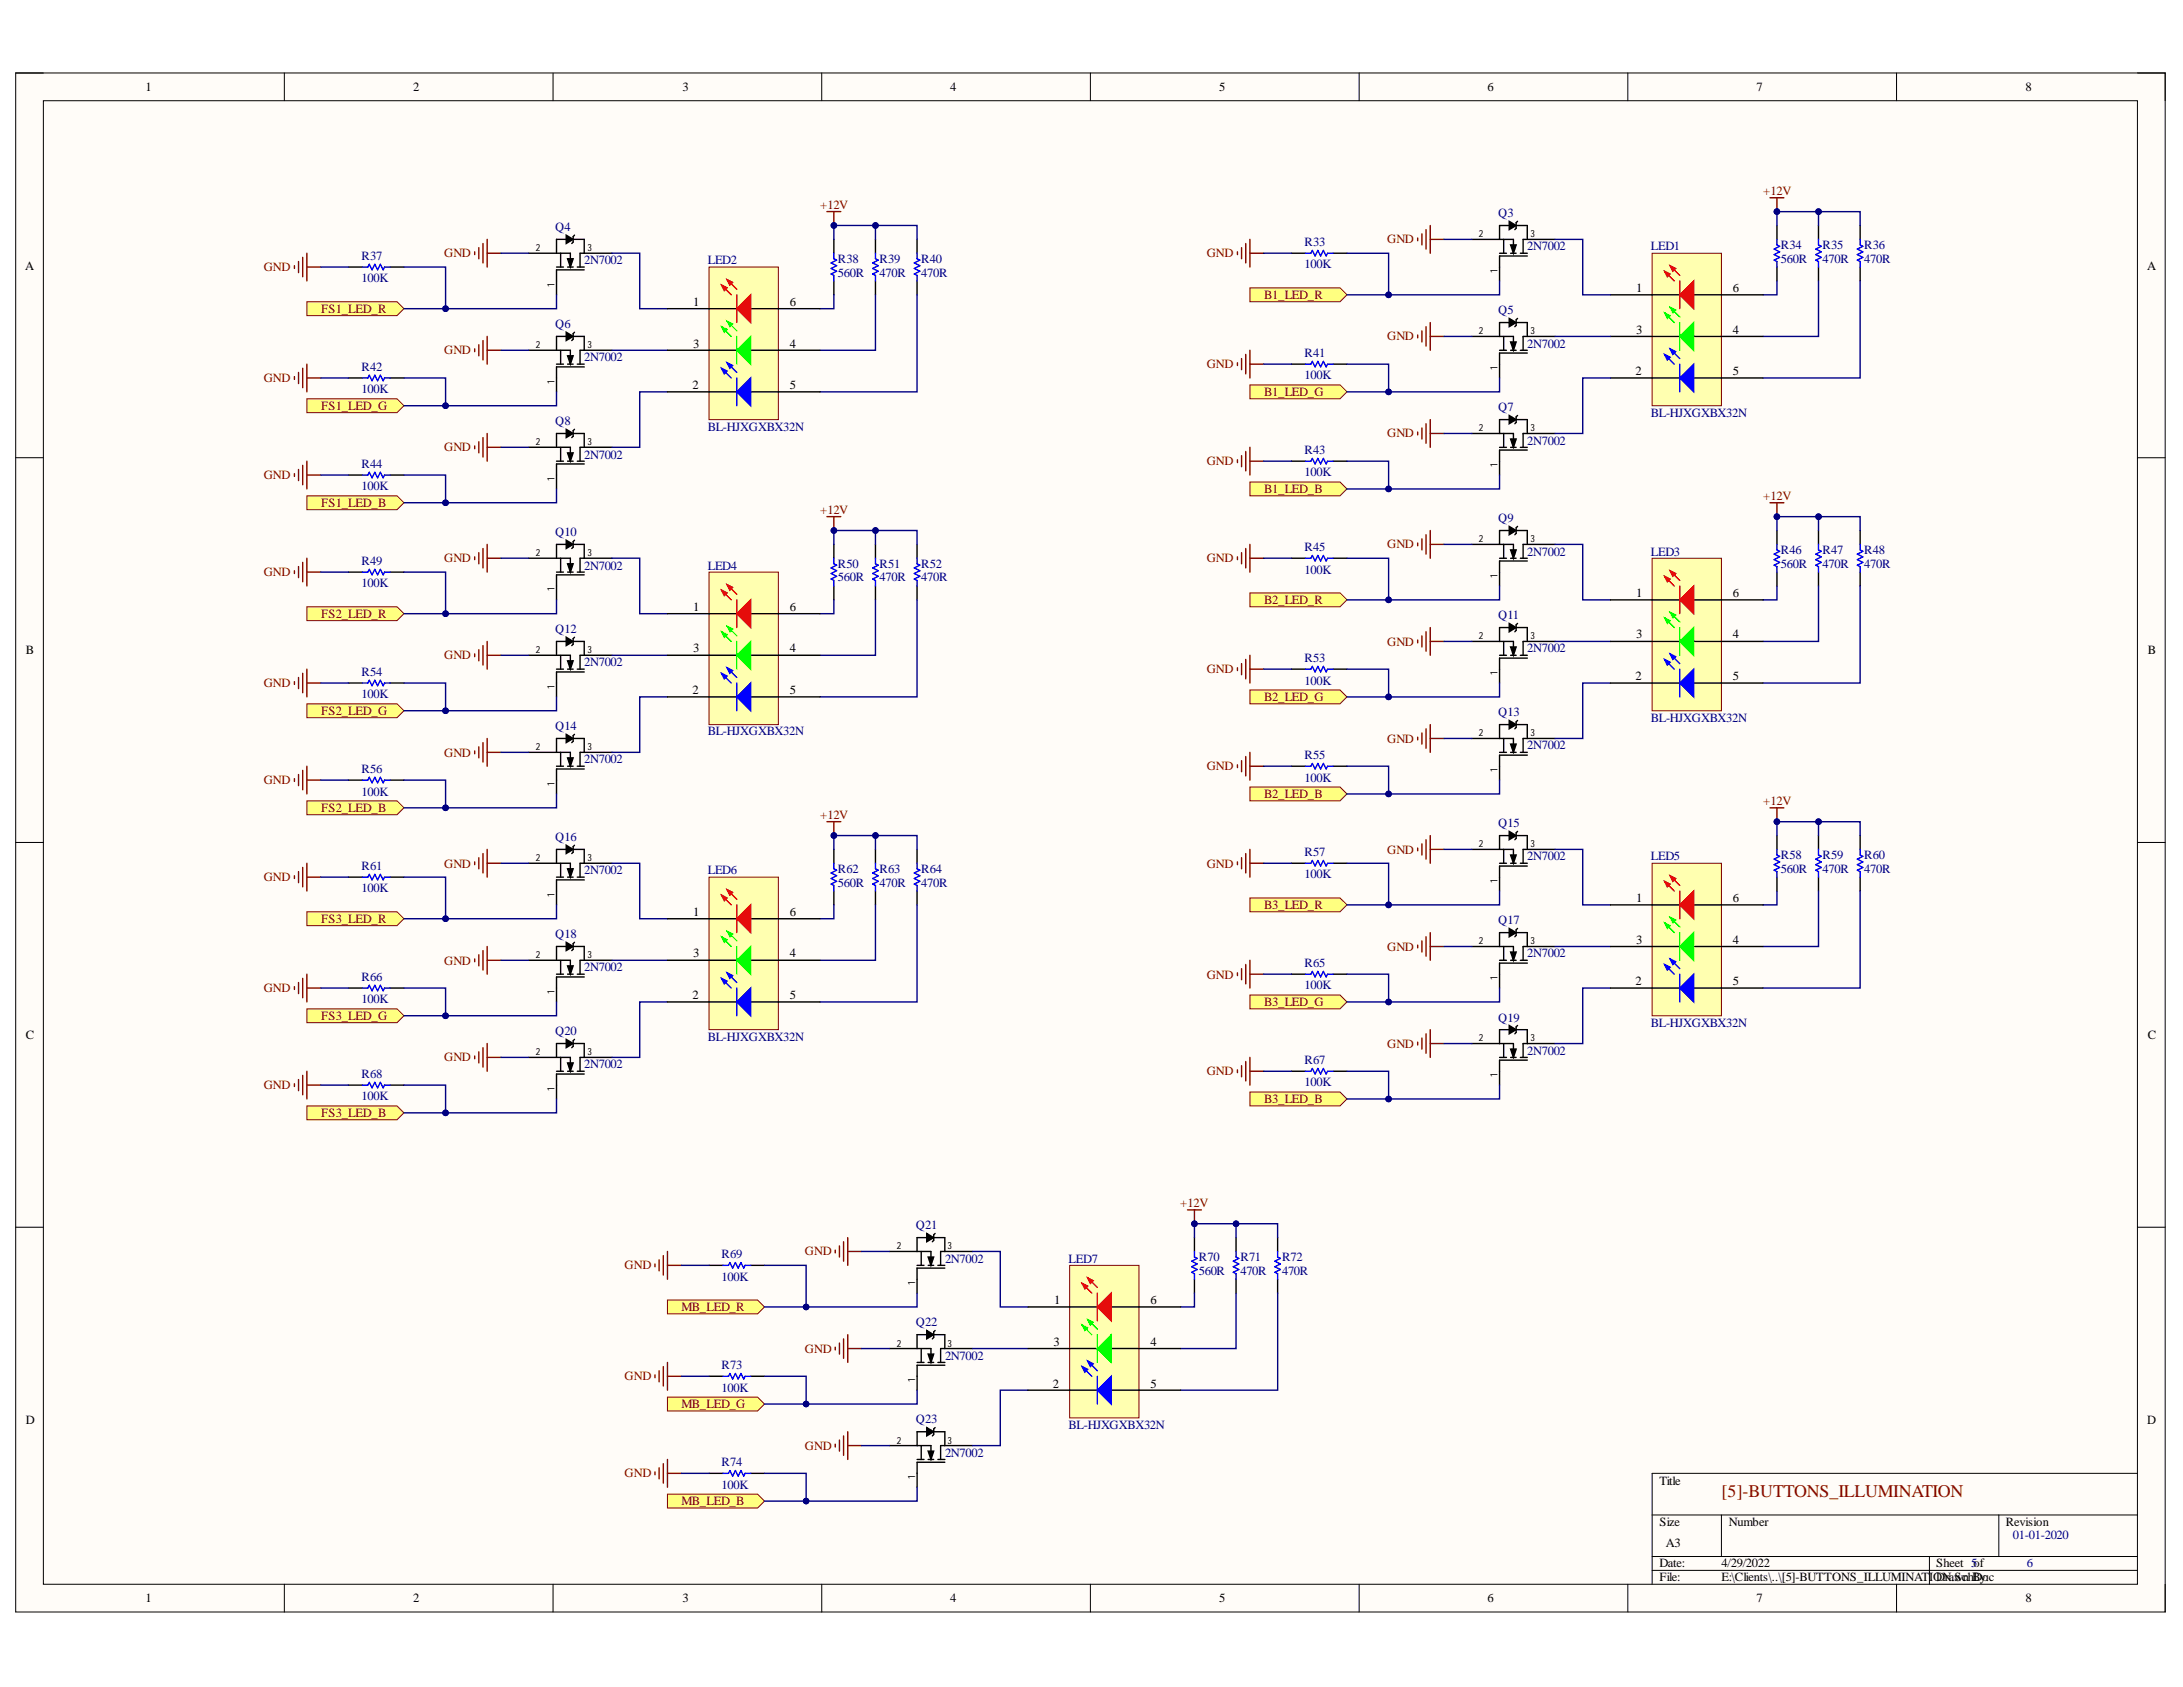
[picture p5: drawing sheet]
<svg xmlns="http://www.w3.org/2000/svg" width="279mm" height="216mm" viewBox="0 0 279 216" stroke-linecap="round" stroke-linejoin="round" font-family="sans-serif">
<defs><g id="words">
<text font-size="2.3" fill="#980000" x="220.3" y="191.6">[5]-BUTTONS_ILLUMINATION</text>
<g font-size="1.6">
<text x="18.6" y="11.7">1</text>
<text x="52.9" y="11.7">2</text>
<text x="87.4" y="11.7">3</text>
<text x="121.6" y="11.7">4</text>
<text x="156.1" y="11.7">5</text>
<text x="190.4" y="11.7">6</text>
<text x="224.8" y="11.7">7</text>
<text x="259.2" y="11.7">8</text>
<text x="3.2" y="34.5">A</text>
<text x="274.8" y="34.5">A</text>
<text x="88.7" y="39.2">1</text>
<text x="101.1" y="39.2">6</text>
<text x="209.4" y="37.4">1</text>
<text x="221.8" y="37.4">6</text>
<text x="88.7" y="44.5">3</text>
<text x="101.1" y="44.5">4</text>
<text x="209.4" y="42.7">3</text>
<text x="221.8" y="42.7">4</text>
<text x="88.6" y="49.8">2</text>
<text x="101.1" y="49.8">5</text>
<text x="209.3" y="48">2</text>
<text x="221.8" y="48">5</text>
<text x="209.4" y="76.4">1</text>
<text x="221.8" y="76.4">6</text>
<text x="3.3" y="83.7">B</text>
<text x="88.7" y="78.1">1</text>
<text x="88.7" y="83.5">3</text>
<text x="101.1" y="78.1">6</text>
<text x="101.1" y="83.5">4</text>
<text x="209.4" y="81.7">3</text>
<text x="221.8" y="81.7">4</text>
<text x="274.9" y="83.7">B</text>
<text x="88.6" y="88.8">2</text>
<text x="101.1" y="88.8">5</text>
<text x="209.3" y="87">2</text>
<text x="221.8" y="87">5</text>
<text x="88.7" y="117.2">1</text>
<text x="101.1" y="117.2">6</text>
<text x="209.4" y="115.4">1</text>
<text x="221.8" y="115.4">6</text>
<text x="88.7" y="122.5">3</text>
<text x="101.1" y="122.5">4</text>
<text x="209.4" y="120.8">3</text>
<text x="221.8" y="120.8">4</text>
<text x="88.6" y="127.9">2</text>
<text x="101.1" y="127.9">5</text>
<text x="209.3" y="126.1">2</text>
<text x="221.8" y="126.1">5</text>
<text x="3.3" y="132.9">C</text>
<text x="274.9" y="132.9">C</text>
<text x="134.9" y="166.9">1</text>
<text x="147.3" y="166.9">6</text>
<text x="134.8" y="172.2">3</text>
<text x="147.3" y="172.2">4</text>
<text x="134.7" y="177.6">2</text>
<text x="147.3" y="177.6">5</text>
<text x="3.3" y="182.2">D</text>
<text x="274.8" y="182.2">D</text>
<text x="212.4" y="190">Title</text>
<text x="212.4" y="195.2">Size</text>
<text x="213.2" y="198">A3</text>
<text x="221.3" y="195.2">Number</text>
<text x="256.7" y="195.2">Revision</text>
<text x="212.4" y="200.6">Date:</text>
<text x="212.4" y="202.4">File:</text>
<text x="220.3" y="200.6">4/29/2022</text>
<text x="220.3" y="202.4">E:\Clients\..\[5]-BUTTONS_ILLUMINATION.wn Doc</text>
<text x="247.8" y="200.6">Sheet 5of</text>
<text x="247.8" y="202.4">DraSchBy:</text>
<text x="18.6" y="205.1">1</text>
<text x="52.9" y="205.1">2</text>
<text x="87.4" y="205.1">3</text>
<text x="121.6" y="205.1">4</text>
<text x="156.1" y="205.1">5</text>
<text x="190.4" y="205.1">6</text>
<text x="224.8" y="205.1">7</text>
<text x="259.2" y="205.1">8</text>
</g>
<g font-size="1.6" fill="#000080">
<text x="71" y="29.5">Q4</text>
<text x="191.7" y="27.8">Q3</text>
<text x="46.3" y="33.3">R37</text>
<text x="74.8" y="33.8">2N7002</text>
<text x="90.6" y="33.8">LED2</text>
<text x="107.2" y="33.7">R38</text>
<text x="107.2" y="35.4">560R</text>
<text x="112.6" y="33.7">R39</text>
<text x="112.6" y="35.4">470R</text>
<text x="117.9" y="33.7">R40</text>
<text x="117.9" y="35.4">470R</text>
<text x="167" y="31.5">R33</text>
<text x="167" y="34.3">100K</text>
<text x="195.5" y="32.1">2N7002</text>
<text x="211.3" y="32.1">LED1</text>
<text x="227.9" y="31.9">R34</text>
<text x="227.9" y="33.7">560R</text>
<text x="233.3" y="31.9">R35</text>
<text x="233.3" y="33.7">470R</text>
<text x="238.6" y="31.9">R36</text>
<text x="238.6" y="33.7">470R</text>
<text x="46.3" y="36.1">100K</text>
<text x="71" y="41.9">Q6</text>
<text x="191.7" y="40.2">Q5</text>
<text x="46.3" y="47.4">R42</text>
<text x="74.8" y="46.3">2N7002</text>
<text x="167" y="45.7">R41</text>
<text x="195.5" y="44.5">2N7002</text>
<text x="46.3" y="50.3">100K</text>
<text x="167" y="48.5">100K</text>
<text x="191.7" y="52.6">Q7</text>
<text x="211.3" y="53.4">BL-HJXGXBX32N</text>
<text x="46.3" y="59.9">R44</text>
<text x="71" y="54.4">Q8</text>
<text x="74.8" y="58.7">2N7002</text>
<text x="90.6" y="55.1">BL-HJXGXBX32N</text>
<text x="167" y="58.1">R43</text>
<text x="195.5" y="56.9">2N7002</text>
<text x="46.3" y="62.7">100K</text>
<text x="167" y="61">100K</text>
<text x="71" y="68.6">Q10</text>
<text x="167" y="70.5">R45</text>
<text x="191.7" y="66.8">Q9</text>
<text x="195.5" y="71.1">2N7002</text>
<text x="211.3" y="71.1">LED3</text>
<text x="227.9" y="70.9">R46</text>
<text x="233.3" y="70.9">R47</text>
<text x="238.6" y="70.9">R48</text>
<text x="46.3" y="72.3">R49</text>
<text x="46.3" y="75.2">100K</text>
<text x="74.8" y="72.9">2N7002</text>
<text x="90.6" y="72.9">LED4</text>
<text x="107.2" y="72.6">R50</text>
<text x="107.2" y="74.4">560R</text>
<text x="112.6" y="72.6">R51</text>
<text x="112.6" y="74.4">470R</text>
<text x="117.9" y="72.6">R52</text>
<text x="117.9" y="74.4">470R</text>
<text x="167" y="73.4">100K</text>
<text x="227.9" y="72.6">560R</text>
<text x="233.3" y="72.6">470R</text>
<text x="238.6" y="72.6">470R</text>
<text x="71" y="81">Q12</text>
<text x="191.7" y="79.2">Q11</text>
<text x="195.5" y="83.5">2N7002</text>
<text x="46.3" y="86.5">R54</text>
<text x="46.3" y="89.4">100K</text>
<text x="74.8" y="85.2">2N7002</text>
<text x="167" y="84.7">R53</text>
<text x="167" y="87.6">100K</text>
<text x="71" y="93.4">Q14</text>
<text x="90.6" y="94.1">BL-HJXGXBX32N</text>
<text x="191.7" y="91.7">Q13</text>
<text x="195.5" y="95.9">2N7002</text>
<text x="211.3" y="92.3">BL-HJXGXBX32N</text>
<text x="46.3" y="98.9">R56</text>
<text x="46.3" y="101.8">100K</text>
<text x="74.8" y="97.7">2N7002</text>
<text x="167" y="97.2">R55</text>
<text x="167" y="100">100K</text>
<text x="71" y="107.6">Q16</text>
<text x="191.7" y="105.9">Q15</text>
<text x="46.3" y="111.4">R61</text>
<text x="74.8" y="111.9">2N7002</text>
<text x="90.6" y="111.9">LED6</text>
<text x="107.2" y="111.7">R62</text>
<text x="107.2" y="113.5">560R</text>
<text x="112.6" y="111.7">R63</text>
<text x="112.6" y="113.5">470R</text>
<text x="117.9" y="111.7">R64</text>
<text x="117.9" y="113.5">470R</text>
<text x="167" y="109.6">R57</text>
<text x="167" y="112.4">100K</text>
<text x="195.5" y="110.1">2N7002</text>
<text x="211.3" y="110.1">LED5</text>
<text x="227.9" y="109.9">R58</text>
<text x="227.9" y="111.7">560R</text>
<text x="233.3" y="109.9">R59</text>
<text x="233.3" y="111.7">470R</text>
<text x="238.6" y="109.9">R60</text>
<text x="238.6" y="111.7">470R</text>
<text x="46.3" y="114.2">100K</text>
<text x="191.7" y="118.3">Q17</text>
<text x="46.3" y="125.6">R66</text>
<text x="71" y="120.1">Q18</text>
<text x="74.8" y="124.3">2N7002</text>
<text x="167" y="123.8">R65</text>
<text x="195.5" y="122.5">2N7002</text>
<text x="46.3" y="128.4">100K</text>
<text x="167" y="126.6">100K</text>
<text x="191.7" y="130.7">Q19</text>
<text x="211.3" y="131.4">BL-HJXGXBX32N</text>
<text x="71" y="132.5">Q20</text>
<text x="74.8" y="136.7">2N7002</text>
<text x="90.6" y="133.2">BL-HJXGXBX32N</text>
<text x="167" y="136.2">R67</text>
<text x="195.5" y="135">2N7002</text>
<text x="46.3" y="138">R68</text>
<text x="46.3" y="140.8">100K</text>
<text x="167" y="139">100K</text>
<text x="92.4" y="161">R69</text>
<text x="117.2" y="157.3">Q21</text>
<text x="121" y="161.6">2N7002</text>
<text x="136.8" y="161.6">LED7</text>
<text x="153.4" y="161.4">R70</text>
<text x="158.8" y="161.4">R71</text>
<text x="164.1" y="161.4">R72</text>
<text x="92.4" y="163.9">100K</text>
<text x="153.4" y="163.2">560R</text>
<text x="158.8" y="163.2">470R</text>
<text x="164.1" y="163.2">470R</text>
<text x="117.2" y="169.7">Q22</text>
<text x="92.4" y="175.2">R73</text>
<text x="92.4" y="178.1">100K</text>
<text x="121" y="174">2N7002</text>
<text x="117.2" y="182.1">Q23</text>
<text x="136.8" y="182.9">BL-HJXGXBX32N</text>
<text x="92.4" y="187.6">R74</text>
<text x="92.4" y="190.5">100K</text>
<text x="121" y="186.5">2N7002</text>
<text x="257.6" y="197">01-01-2020</text>
<text x="259.4" y="200.6">6</text>
</g>
<g font-size="1.6" fill="#800000">
<text x="105" y="26.7">+12V</text>
<text x="225.7" y="25">+12V</text>
<text x="33.7" y="34.7">GND</text>
<text x="56.8" y="32.9">GND</text>
<text x="154.4" y="32.9">GND</text>
<text x="177.5" y="31.1">GND</text>
<text x="41.1" y="40">FS1_LED_R</text>
<text x="161.8" y="38.2">B1_LED_R</text>
<text x="56.8" y="45.3">GND</text>
<text x="154.4" y="47.1">GND</text>
<text x="177.5" y="43.6">GND</text>
<text x="33.7" y="48.9">GND</text>
<text x="41.1" y="52.4">FS1_LED_G</text>
<text x="161.8" y="50.7">B1_LED_G</text>
<text x="56.8" y="57.8">GND</text>
<text x="154.4" y="59.5">GND</text>
<text x="177.5" y="56">GND</text>
<text x="33.7" y="61.3">GND</text>
<text x="41.1" y="64.9">FS1_LED_B</text>
<text x="105" y="65.8">+12V</text>
<text x="161.8" y="63.1">B1_LED_B</text>
<text x="225.7" y="64">+12V</text>
<text x="56.8" y="72">GND</text>
<text x="154.4" y="72">GND</text>
<text x="177.5" y="70.2">GND</text>
<text x="33.7" y="73.7">GND</text>
<text x="161.8" y="77.3">B2_LED_R</text>
<text x="41.1" y="79.1">FS2_LED_R</text>
<text x="177.5" y="82.6">GND</text>
<text x="33.7" y="87.9">GND</text>
<text x="56.8" y="84.4">GND</text>
<text x="154.4" y="86.2">GND</text>
<text x="161.8" y="89.7">B2_LED_G</text>
<text x="41.1" y="91.5">FS2_LED_G</text>
<text x="177.5" y="95">GND</text>
<text x="33.7" y="100.4">GND</text>
<text x="56.8" y="96.8">GND</text>
<text x="154.4" y="98.6">GND</text>
<text x="41.1" y="103.9">FS2_LED_B</text>
<text x="105" y="104.8">+12V</text>
<text x="161.8" y="102.2">B2_LED_B</text>
<text x="225.7" y="103">+12V</text>
<text x="33.7" y="112.8">GND</text>
<text x="56.8" y="111">GND</text>
<text x="154.4" y="111">GND</text>
<text x="177.5" y="109.3">GND</text>
<text x="41.1" y="118.1">FS3_LED_R</text>
<text x="161.8" y="116.4">B3_LED_R</text>
<text x="56.8" y="123.5">GND</text>
<text x="154.4" y="125.2">GND</text>
<text x="177.5" y="121.7">GND</text>
<text x="33.7" y="127">GND</text>
<text x="41.1" y="130.6">FS3_LED_G</text>
<text x="161.8" y="128.8">B3_LED_G</text>
<text x="56.8" y="135.8">GND</text>
<text x="154.4" y="137.6">GND</text>
<text x="177.5" y="134.1">GND</text>
<text x="33.7" y="139.4">GND</text>
<text x="41.1" y="142.9">FS3_LED_B</text>
<text x="161.8" y="141.1">B3_LED_B</text>
<text x="151.1" y="154.5">+12V</text>
<text x="103" y="160.7">GND</text>
<text x="79.9" y="162.4">GND</text>
<text x="87.2" y="167.8">MB_LED_R</text>
<text x="103" y="173.1">GND</text>
<text x="79.9" y="176.6">GND</text>
<text x="87.2" y="180.2">MB_LED_G</text>
<text x="103" y="185.5">GND</text>
<text x="79.9" y="189.1">GND</text>
<text x="87.2" y="192.6">MB_LED_B</text>
</g>
<g font-size="1.3">
<text x="68.6" y="32.1">2</text>
<text x="75.2" y="32.1">3</text>
<text x="189.3" y="30.4">2</text>
<text x="191.7" y="34.9" transform="rotate(-90 191.7 34.9)">1</text>
<text x="195.9" y="30.4">3</text>
<text x="71" y="36.7" transform="rotate(-90 71 36.7)">1</text>
<text x="68.6" y="44.6">2</text>
<text x="75.2" y="44.6">3</text>
<text x="189.3" y="42.8">2</text>
<text x="191.7" y="47.4" transform="rotate(-90 191.7 47.4)">1</text>
<text x="195.9" y="42.8">3</text>
<text x="71" y="49.1" transform="rotate(-90 71 49.1)">1</text>
<text x="68.6" y="57">2</text>
<text x="75.2" y="57">3</text>
<text x="189.3" y="55.2">2</text>
<text x="191.7" y="59.8" transform="rotate(-90 191.7 59.8)">1</text>
<text x="195.9" y="55.2">3</text>
<text x="71" y="61.6" transform="rotate(-90 71 61.6)">1</text>
<text x="68.6" y="71.2">2</text>
<text x="75.2" y="71.2">3</text>
<text x="189.3" y="69.4">2</text>
<text x="195.9" y="69.4">3</text>
<text x="71" y="75.7" transform="rotate(-90 71 75.7)">1</text>
<text x="191.7" y="73.9" transform="rotate(-90 191.7 73.9)">1</text>
<text x="68.6" y="83.5">2</text>
<text x="75.2" y="83.5">3</text>
<text x="189.3" y="81.8">2</text>
<text x="195.9" y="81.8">3</text>
<text x="71" y="88.1" transform="rotate(-90 71 88.1)">1</text>
<text x="191.7" y="86.3" transform="rotate(-90 191.7 86.3)">1</text>
<text x="68.6" y="96">2</text>
<text x="75.2" y="96">3</text>
<text x="189.3" y="94.2">2</text>
<text x="195.9" y="94.2">3</text>
<text x="71" y="100.5" transform="rotate(-90 71 100.5)">1</text>
<text x="191.7" y="98.8" transform="rotate(-90 191.7 98.8)">1</text>
<text x="68.6" y="110.2">2</text>
<text x="75.2" y="110.2">3</text>
<text x="189.3" y="108.4">2</text>
<text x="191.7" y="113" transform="rotate(-90 191.7 113)">1</text>
<text x="195.9" y="108.4">3</text>
<text x="71" y="114.7" transform="rotate(-90 71 114.7)">1</text>
<text x="68.6" y="122.6">2</text>
<text x="75.2" y="122.6">3</text>
<text x="189.3" y="120.8">2</text>
<text x="191.7" y="125.4" transform="rotate(-90 191.7 125.4)">1</text>
<text x="195.9" y="120.8">3</text>
<text x="71" y="127.2" transform="rotate(-90 71 127.2)">1</text>
<text x="68.6" y="135">2</text>
<text x="75.2" y="135">3</text>
<text x="189.3" y="133.3">2</text>
<text x="191.7" y="137.8" transform="rotate(-90 191.7 137.8)">1</text>
<text x="195.9" y="133.3">3</text>
<text x="71" y="139.6" transform="rotate(-90 71 139.6)">1</text>
<text x="114.8" y="159.9">2</text>
<text x="121.3" y="159.9">3</text>
<text x="117.1" y="164.5" transform="rotate(-90 117.1 164.5)">1</text>
<text x="114.8" y="172.3">2</text>
<text x="121.3" y="172.3">3</text>
<text x="117.1" y="176.9" transform="rotate(-90 117.1 176.9)">1</text>
<text x="114.8" y="184.8">2</text>
<text x="121.3" y="184.8">3</text>
<text x="117.1" y="189.3" transform="rotate(-90 117.1 189.3)">1</text>
</g>
</g></defs>
<path d="M2 9.3h275.1v197h-275.1z" fill-rule="evenodd" fill="#fffcf8"/>
<path d="M2 9.3h275.1v197h-275.1z" fill="none" stroke="#000" stroke-width=".13"/>
<path d="M5.6 12.9h268v189.9h-268z" fill-rule="evenodd" fill="#fffcf8"/>
<g fill="none" stroke="#000" stroke-width=".13">
<path d="M2 9.3h3.6M5.6 12.9h268v189.9h-268zM36.4 9.3v3.6M70.8 9.3v3.6M105.2 9.3v3.6M139.6 9.3v3.6M174 9.3v3.6M208.3 9.3v3.6M242.7 9.3v3.6M273.6 9.3h3.5v3.6M2 58.6h3.6M273.6 58.6h3.5"/>
<path d="M2 107.8h3.6M273.6 107.8h3.5M2 157.1h3.6M273.6 157.1h3.5M211.5 193.9h62.1M211.5 199.2h62.1M220.3 193.9v5.3M246.9 199.2v3.6M255.8 193.9v5.3M273.6 188.6h-62.1v14.2M36.4 202.8v3.5M70.8 202.8v3.5"/>
<path d="M105.2 202.8v3.5M139.6 202.8v3.5M174 202.8v3.5M208.3 202.8v3.5M211.5 201h62.1M242.7 202.8v3.5M277.1 202.8v3.5"/>
</g>
<path d="M39.3 38.6h11.5l.9 .9-.9 .9h-11.5z" fill-rule="evenodd" fill="#ffff80"/>
<path d="M39.3 38.6h11.5l.9 .9-.9 .9h-11.5z" fill="none" stroke="#800000" stroke-width=".13"/>
<path d="M39.3 51h11.5l.9 .9-.9 .9h-11.5z" fill-rule="evenodd" fill="#ffff80"/>
<path d="M39.3 51h11.5l.9 .9-.9 .9h-11.5z" fill="none" stroke="#800000" stroke-width=".13"/>
<path d="M39.3 63.5h11.5l.9 .8-.9 .9h-11.5z" fill-rule="evenodd" fill="#ffff80"/>
<path d="M39.3 63.5h11.5l.9 .8-.9 .9h-11.5z" fill="none" stroke="#800000" stroke-width=".13"/>
<g fill="none" stroke="#000" stroke-width=".18">
<path d="M67.7 32.4h5.3v1.8M71.2 34.2h.9M71.8 32.4v1.8M72.5 30.1l.9 .5-.9 .6zM72.5 30.6h-1.3v1.8M72.6 33.1h.8l-.4 1.1zM72.6 34.2h.8M73.4 30.6h1.4v1.8M73.5 30.1l-.1 .2v.7l-.2 .2M73.9 34.2h.9M74.8 34.5h-3.6v3.2M78.3 32.4h-4.1v1.8"/>
<path d="M67.7 44.8h5.3v1.8M67.7 57.2h5.3v1.8M71.2 46.6h.9M71.2 59h.9M71.8 44.8v1.8M71.8 57.2v1.8M72.5 42.5l.9 .6-.9 .5zM72.5 54.9l.9 .6-.9 .5zM72.5 43.1h-1.3v1.7M72.5 55.5h-1.3v1.7M72.6 45.5h.8l-.4 1.1zM72.6 58h.8l-.4 1z"/>
<path d="M72.6 46.6h.8M72.6 59h.8M73.4 43.1h1.4v1.7M73.4 55.5h1.4v1.7M73.5 42.5l-.1 .2v.7l-.2 .2M73.5 54.9l-.1 .2v.7l-.2 .2M73.9 46.6h.9M73.9 59h.9M74.8 47h-3.6v3.1M74.8 59.4h-3.6v3.2M78.3 44.8h-4.1v1.8M78.3 57.2h-4.1v1.8"/>
</g>
<path d="M72.6 33.1h.8l-.4 1.1zM72.5 30.1l.9 .5-.9 .6zM72.6 45.5h.8l-.4 1.1zM72.6 58h.8l-.4 1zM72.5 42.5l.9 .6-.9 .5zM72.5 54.9l.9 .6-.9 .5z" fill="#000"/>
<g fill="none" stroke="#800000" stroke-width=".18">
<path d="M60.8 32.2v.4M61.3 31.7v1.4M61.8 31.2v2.4M62.4 30.6v3.6M62.4 32.4h1.7M105.8 27.1h1.8M106.7 27.1v1.8M60.8 44.6v.4M60.8 57.1v.3M61.3 44.1v1.4M61.3 56.5v1.5M61.8 43.6v2.5"/>
<path d="M61.8 56v2.5M62.4 43.1v3.5M62.4 55.5v3.5M62.4 44.8h1.7M62.4 57.2h1.7"/>
</g>
<circle cx="106.7" cy="28.9" r=".35" fill="#000080"/>
<circle cx="106.7" cy="28.9" r=".35" fill="none" stroke="#000080" stroke-width=".13"/>
<path d="M44.6 34.2h1.8M49.9 34.2h1.8M106.7 30.6v1.8M106.7 36v1.7M112 30.6v1.8M112 36v1.7M117.4 30.6v1.8M117.4 36v1.7M44.6 48.4h1.8M49.9 48.4h1.8M44.6 60.8h1.8M49.9 60.8h1.8" fill="none" stroke="#000" stroke-width=".18"/>
<path d="M46.4 34.2h.7l.2-.4 .3 .7 .4-.7 .3 .7 .4-.7 .3 .7 .2-.3h.7M106.7 32.4v.7l.4 .2-.7 .3 .7 .4-.7 .4 .7 .3-.7 .4 .3 .1v.8M112 32.4v.7l.4 .2-.7 .3 .7 .4-.7 .4 .7 .3-.7 .4 .3 .1v.8M117.4 32.4v.7l.3 .2-.7 .3 .7 .4-.7 .4 .7 .3-.7 .4 .4 .1v.8M46.4 48.4h.7l.2-.4 .3 .7 .4-.7 .3 .7 .4-.7 .3 .7 .2-.3h.7M46.4 60.8h.7l.2-.4 .3 .8 .4-.8 .3 .8 .4-.8 .3 .8 .2-.4h.7" fill="none" stroke="#00f" stroke-width=".18"/>
<g fill="none" stroke="#800000" stroke-width=".18">
<path d="M37.7 34v.4M38.2 33.5v1.4M38.7 32.9v2.5M39.3 32.4v3.6M39.3 34.2h1.8M37.7 48.2v.4M38.2 47.7v1.4M38.7 47.1v2.5M38.7 59.6v2.4M39.3 46.6v3.5M39.3 59v3.6M39.3 48.4h1.8"/>
<path d="M37.7 60.6v.4M38.2 60.1v1.4M39.3 60.8h1.8"/>
</g>
<path d="M39.3 77.7h11.5l.9 .8-.9 .9h-11.5z" fill-rule="evenodd" fill="#ffff80"/>
<path d="M39.3 77.7h11.5l.9 .8-.9 .9h-11.5z" fill="none" stroke="#800000" stroke-width=".13"/>
<path d="M39.3 90.1h11.5l.9 .9-.9 .9h-11.5z" fill-rule="evenodd" fill="#ffff80"/>
<path d="M39.3 90.1h11.5l.9 .9-.9 .9h-11.5z" fill="none" stroke="#800000" stroke-width=".13"/>
<path d="M39.3 102.5h11.5l.9 .9-.9 .9h-11.5z" fill-rule="evenodd" fill="#ffff80"/>
<path d="M39.3 102.5h11.5l.9 .9-.9 .9h-11.5z" fill="none" stroke="#800000" stroke-width=".13"/>
<g fill="none" stroke="#000" stroke-width=".18">
<path d="M67.7 71.4h5.3v1.8M71.2 73.2h.9M71.8 71.4v1.8M72.5 69.1l.9 .6-.9 .5zM72.5 69.7h-1.3v1.7M72.6 72.2h.8l-.4 1zM72.6 73.2h.8M73.4 69.7h1.4v1.7M73.5 69.1l-.1 .2v.7l-.2 .2M73.9 73.2h.9M74.8 73.6h-3.6v3.2M78.3 71.4h-4.1v1.8"/>
<path d="M67.7 83.9h5.3v1.7M67.7 96.3h5.3v1.8M71.2 85.6h.9M71.2 98.1h.9M71.8 83.9v1.7M71.8 96.3v1.8M72.5 81.6l.9 .5-.9 .5zM72.5 94l.9 .5-.9 .5zM72.5 82.1h-1.3v1.8M72.5 94.5h-1.3v1.8M72.6 84.6h.8l-.4 1zM72.6 97h.8l-.4 1.1z"/>
<path d="M72.6 85.6h.8M72.6 98.1h.8M73.4 82.1h1.4v1.8M73.4 94.5h1.4v1.8M73.5 81.6l-.1 .1v.7l-.2 .2M73.5 94l-.1 .2v.7l-.2 .1M73.9 85.6h.9M73.9 98.1h.9M74.8 86h-3.6v3.2M74.8 98.4h-3.6v3.2M78.3 83.9h-4.1v1.7M78.3 96.3h-4.1v1.8"/>
</g>
<path d="M72.6 72.2h.8l-.4 1zM72.5 69.1l.9 .6-.9 .5zM72.6 84.6h.8l-.4 1zM72.6 97h.8l-.4 1.1zM72.5 81.6l.9 .5-.9 .5zM72.5 94l.9 .5-.9 .5z" fill="#000"/>
<g fill="none" stroke="#800000" stroke-width=".18">
<path d="M60.8 71.3v.3M61.3 70.7v1.5M61.8 70.2v2.5M62.4 69.7v3.5M62.4 71.4h1.7M105.8 66.1h1.8M106.7 66.1v1.8M60.8 83.7v.3M60.8 96.1v.4M61.3 83.2v1.4M61.3 95.6v1.4M61.8 82.6v2.5"/>
<path d="M61.8 95v2.5M62.4 82.1v3.5M62.4 94.5v3.6M62.4 83.9h1.7M62.4 96.3h1.7"/>
</g>
<circle cx="106.7" cy="67.9" r=".35" fill="#000080"/>
<circle cx="106.7" cy="67.9" r=".35" fill="none" stroke="#000080" stroke-width=".13"/>
<path d="M44.6 73.2h1.8M49.9 73.2h1.8M106.7 69.7v1.7M106.7 75v1.8M112 69.7v1.7M112 75v1.8M117.4 69.7v1.7M117.4 75v1.8M44.6 87.4h1.8M44.6 99.8h1.8M49.9 87.4h1.8M49.9 99.8h1.8" fill="none" stroke="#000" stroke-width=".18"/>
<path d="M46.4 73.2h.7l.2-.3 .3 .7 .4-.7 .3 .7 .4-.7 .3 .7 .2-.4h.7M106.7 71.4v.8l.4 .1-.7 .4 .7 .3-.7 .4 .7 .4-.7 .3 .3 .2v.7M112 71.4v.8l.4 .1-.7 .4 .7 .3-.7 .4 .7 .4-.7 .3 .3 .2v.7M117.4 71.4v.8l.3 .1-.7 .4 .7 .3-.7 .4 .7 .4-.7 .3 .4 .2v.7M46.4 87.4h.7l.2-.3 .3 .7 .4-.7 .3 .7 .4-.7 .3 .7 .2-.4h.7M46.4 99.8h.7l.2-.3 .3 .7 .4-.7 .3 .7 .4-.7 .3 .7 .2-.4h.7" fill="none" stroke="#00f" stroke-width=".18"/>
<g fill="none" stroke="#800000" stroke-width=".18">
<path d="M37.7 73v.4M38.2 72.5v1.4M38.7 72v2.5M39.3 71.4v3.6M39.3 73.2h1.8M37.7 87.2v.4M37.7 99.7v.3M38.2 86.7v1.4M38.2 99.1v1.4M38.7 86.2v2.5M38.7 98.6v2.5M39.3 85.6v3.6"/>
<path d="M39.3 98.1v3.5M39.3 87.4h1.8M39.3 99.8h1.8"/>
</g>
<path d="M39.3 116.7h11.5l.9 .9-.9 .9h-11.5z" fill-rule="evenodd" fill="#ffff80"/>
<path d="M39.3 116.7h11.5l.9 .9-.9 .9h-11.5z" fill="none" stroke="#800000" stroke-width=".13"/>
<path d="M39.3 129.1h11.5l.9 .9-.9 .9h-11.5z" fill-rule="evenodd" fill="#ffff80"/>
<path d="M39.3 129.1h11.5l.9 .9-.9 .9h-11.5z" fill="none" stroke="#800000" stroke-width=".13"/>
<path d="M39.3 141.5h11.5l.9 .9-.9 .9h-11.5z" fill-rule="evenodd" fill="#ffff80"/>
<path d="M39.3 141.5h11.5l.9 .9-.9 .9h-11.5z" fill="none" stroke="#800000" stroke-width=".13"/>
<g fill="none" stroke="#000" stroke-width=".18">
<path d="M67.7 110.5h5.3v1.8M71.2 112.3h.9M71.8 110.5v1.8M72.5 108.2l.9 .5-.9 .5zM72.5 108.7h-1.3v1.8M72.6 111.2h.8l-.4 1.1zM72.6 112.3h.8M73.4 108.7h1.4v1.8M73.5 108.2l-.1 .1v.8l-.2 .1M73.9 112.3h.9M74.8 112.6h-3.6v3.2M78.3 110.5h-4.1v1.8"/>
<path d="M67.7 122.9h5.3v1.8M67.7 135.3h5.3v1.8M71.2 124.7h.9M71.2 137.1h.9M71.8 122.9v1.8M71.8 135.3v1.8M72.5 120.6l.9 .5-.9 .6zM72.5 133l.9 .5-.9 .6zM72.5 121.1h-1.3v1.8M72.5 133.5h-1.3v1.8M72.6 123.6h.8l-.4 1.1zM72.6 136h.8l-.4 1.1z"/>
<path d="M72.6 124.7h.8M72.6 137.1h.8M73.4 121.1h1.4v1.8M73.4 133.5h1.4v1.8M73.5 120.6l-.1 .2v.7l-.2 .2M73.5 133l-.1 .2v.7l-.2 .2M73.9 124.7h.9M73.9 137.1h.9M74.8 125h-3.6v3.2M74.8 137.5h-3.6v3.1M78.3 122.9h-4.1v1.8M78.3 135.3h-4.1v1.8"/>
</g>
<path d="M72.6 111.2h.8l-.4 1.1zM72.5 108.2l.9 .5-.9 .5zM72.6 123.6h.8l-.4 1.1zM72.6 136h.8l-.4 1.1zM72.5 120.6l.9 .5-.9 .6zM72.5 133l.9 .5-.9 .6z" fill="#000"/>
<g fill="none" stroke="#800000" stroke-width=".18">
<path d="M60.8 110.3v.4M61.3 109.8v1.4M61.8 109.2v2.5M62.4 108.7v3.6M62.4 110.5h1.7M105.8 105.2h1.8M106.7 105.2v1.7M60.8 122.7v.4M60.8 135.1v.4M61.3 122.2v1.4M61.3 134.6v1.4M61.8 121.7v2.4"/>
<path d="M61.8 134.1v2.5M62.4 121.1v3.6M62.4 133.5v3.6M62.4 122.9h1.7M62.4 135.3h1.7"/>
</g>
<circle cx="106.7" cy="106.9" r=".36" fill="#000080"/>
<circle cx="106.7" cy="106.9" r=".36" fill="none" stroke="#000080" stroke-width=".13"/>
<path d="M44.6 112.3h1.8M49.9 112.3h1.8M106.7 108.7v1.8M106.7 114v1.8M112 108.7v1.8M112 114v1.8M117.4 108.7v1.8M117.4 114v1.8M44.6 126.5h1.8M44.6 138.9h1.8M49.9 126.5h1.8M49.9 138.9h1.8" fill="none" stroke="#000" stroke-width=".18"/>
<path d="M46.4 112.3h.7l.2-.4 .3 .7 .4-.7 .3 .7 .4-.7 .3 .7 .2-.3h.7M106.7 110.5v.7l.4 .2-.7 .3 .7 .4-.7 .3 .7 .4-.7 .3 .3 .2v.7M112 110.5v.7l.4 .2-.7 .3 .7 .4-.7 .3 .7 .4-.7 .3 .3 .2v.7M117.4 110.5v.7l.3 .2-.7 .3 .7 .4-.7 .3 .7 .4-.7 .3 .4 .2v.7M46.4 126.5h.7l.2-.4 .3 .7 .4-.7 .3 .7 .4-.7 .3 .7 .2-.3h.7M46.4 138.9h.7l.2-.4 .3 .7 .4-.7 .3 .7 .4-.7 .3 .7 .2-.3h.7" fill="none" stroke="#00f" stroke-width=".18"/>
<g fill="none" stroke="#800000" stroke-width=".18">
<path d="M37.7 112.1v.3M38.2 111.5v1.5M38.7 111v2.5M39.3 110.5v3.5M39.3 112.3h1.8M37.7 126.3v.3M37.7 138.7v.3M38.2 125.7v1.5M38.2 138.2v1.4M38.7 125.2v2.5M38.7 137.6v2.5M39.3 124.7v3.5"/>
<path d="M39.3 137.1v3.5M39.3 126.5h1.8M39.3 138.9h1.8"/>
</g>
<path d="M160 36.8h11.5l.9 .9-.9 .9h-11.5z" fill-rule="evenodd" fill="#ffff80"/>
<path d="M160 36.8h11.5l.9 .9-.9 .9h-11.5z" fill="none" stroke="#800000" stroke-width=".13"/>
<path d="M160 49.3h11.5l.9 .8-.9 .9h-11.5z" fill-rule="evenodd" fill="#ffff80"/>
<path d="M160 49.3h11.5l.9 .8-.9 .9h-11.5z" fill="none" stroke="#800000" stroke-width=".13"/>
<path d="M160 61.7h11.5l.9 .9-.9 .9h-11.5z" fill-rule="evenodd" fill="#ffff80"/>
<path d="M160 61.7h11.5l.9 .9-.9 .9h-11.5z" fill="none" stroke="#800000" stroke-width=".13"/>
<g fill="none" stroke="#000" stroke-width=".18">
<path d="M188.4 30.6h5.3v1.8M191.9 32.4h.9M192.5 30.6v1.8M193.2 28.3l.9 .6-.9 .5zM193.2 28.9h-1.3v1.7M193.3 31.3h.8l-.4 1.1zM193.3 32.4h.8M194.1 28.9h1.4v1.7M194.2 28.3l-.1 .2v.7l-.2 .2M194.6 32.4h.9M195.5 32.8h-3.6v3.2M199 30.6h-4.1v1.8"/>
<path d="M188.4 43.1h5.3v1.7M188.4 55.5h5.3v1.8M191.9 44.8h.9M191.9 57.3h.9M192.5 43.1v1.7M192.5 55.5v1.8M193.2 40.8l.9 .5-.9 .5zM193.2 53.2l.9 .5-.9 .5zM193.2 41.3h-1.3v1.8M193.2 53.7h-1.3v1.8M193.3 43.8h.8l-.4 1zM193.3 56.2h.8l-.4 1.1z"/>
<path d="M193.3 44.8h.8M193.3 57.3h.8M194.1 41.3h1.4v1.8M194.1 53.7h1.4v1.8M194.2 40.8l-.1 .1v.7l-.2 .2M194.2 53.2l-.1 .2v.7l-.2 .1M194.6 44.8h.9M194.6 57.3h.9M195.5 45.2h-3.6v3.2M195.5 57.6h-3.6v3.2M199 43.1h-4.1v1.7M199 55.5h-4.1v1.8"/>
</g>
<path d="M193.3 31.3h.8l-.4 1.1zM193.2 28.3l.9 .6-.9 .5zM193.3 43.8h.8l-.4 1zM193.3 56.2h.8l-.4 1.1zM193.2 40.8l.9 .5-.9 .5zM193.2 53.2l.9 .5-.9 .5z" fill="#000"/>
<g fill="none" stroke="#800000" stroke-width=".18">
<path d="M181.4 30.5v.3M182 29.9v1.4M182.5 29.4v2.5M183.1 28.9v3.5M183.1 30.6h1.7M226.5 25.3h1.8M227.4 25.3v1.8M181.4 42.9v.3M181.4 55.3v.4M182 42.3v1.5M182 54.8v1.4M182.5 41.8v2.5"/>
<path d="M182.5 54.2v2.5M183.1 41.3v3.5M183.1 53.7v3.6M183.1 43.1h1.7M183.1 55.5h1.7"/>
</g>
<circle cx="227.4" cy="27.1" r=".35" fill="#000080"/>
<circle cx="227.4" cy="27.1" r=".35" fill="none" stroke="#000080" stroke-width=".13"/>
<path d="M165.3 32.4h1.8M170.6 32.4h1.8M227.4 28.9v1.7M227.4 34.2v1.8M232.7 28.9v1.7M232.7 34.2v1.8M238.1 28.9v1.7M238.1 34.2v1.8M165.3 46.6h1.8M165.3 59h1.8M170.6 46.6h1.8M170.6 59h1.8" fill="none" stroke="#000" stroke-width=".18"/>
<path d="M167.1 32.4h.7l.2-.4 .3 .8 .4-.8 .3 .8 .4-.8 .3 .8 .2-.4h.7M227.4 30.6v.7l.4 .2-.7 .4 .7 .3-.7 .4 .7 .3-.7 .4 .3 .2v.7M232.7 30.6v.7l.4 .2-.7 .4 .7 .3-.7 .4 .7 .3-.7 .4 .3 .2v.7M238.1 30.6v.7l.3 .2-.7 .4 .7 .3-.7 .4 .7 .3-.7 .4 .4 .2v.7M167.1 46.6h.7l.2-.4 .3 .8 .4-.8 .3 .8 .4-.8 .3 .8 .2-.4h.7M167.1 59h.7l.2-.3 .3 .7 .4-.7 .3 .7 .4-.7 .3 .7 .2-.4h.7" fill="none" stroke="#00f" stroke-width=".18"/>
<g fill="none" stroke="#800000" stroke-width=".18">
<path d="M158.4 32.2v.4M158.9 31.7v1.4M159.4 31.2v2.4M160 30.6v3.6M160 32.4h1.7M158.4 46.4v.4M158.4 58.8v.4M158.9 45.9v1.4M158.9 58.3v1.4M159.4 45.4v2.4M159.4 57.8v2.5M160 44.8v3.6"/>
<path d="M160 57.2v3.6M160 46.6h1.7M160 59h1.7"/>
</g>
<path d="M160 75.9h11.5l.9 .9-.9 .9h-11.5z" fill-rule="evenodd" fill="#ffff80"/>
<path d="M160 75.9h11.5l.9 .9-.9 .9h-11.5z" fill="none" stroke="#800000" stroke-width=".13"/>
<path d="M160 88.3h11.5l.9 .9-.9 .9h-11.5z" fill-rule="evenodd" fill="#ffff80"/>
<path d="M160 88.3h11.5l.9 .9-.9 .9h-11.5z" fill="none" stroke="#800000" stroke-width=".13"/>
<path d="M160 100.7h11.5l.9 .9-.9 .9h-11.5z" fill-rule="evenodd" fill="#ffff80"/>
<path d="M160 100.7h11.5l.9 .9-.9 .9h-11.5z" fill="none" stroke="#800000" stroke-width=".13"/>
<g fill="none" stroke="#000" stroke-width=".18">
<path d="M188.4 69.7h5.3v1.7M191.9 71.4h.9M192.5 69.7v1.7M193.2 67.4l.9 .5-.9 .5zM193.2 79.8l.9 .5-.9 .6zM193.2 67.9h-1.3v1.8M193.3 70.4h.8l-.4 1zM193.3 71.4h.8M194.1 67.9h1.4v1.8M194.2 67.4l-.1 .1v.8l-.2 .1M194.2 79.8l-.1 .2v.7l-.2 .2M194.6 71.4h.9"/>
<path d="M195.5 71.8h-3.6v3.2M199 69.7h-4.1v1.7M188.4 82.1h5.3v1.8M188.4 94.5h5.3v1.8M191.9 83.9h.9M191.9 96.3h.9M192.5 82.1v1.8M192.5 94.5v1.8M193.2 92.2l.9 .5-.9 .6zM193.2 80.3h-1.3v1.8M193.2 92.7h-1.3v1.8M193.3 82.8h.8l-.4 1.1z"/>
<path d="M193.3 95.2h.8l-.4 1.1zM193.3 83.9h.8M193.3 96.3h.8M194.1 80.3h1.4v1.8M194.1 92.7h1.4v1.8M194.2 92.2l-.1 .2v.7l-.2 .2M194.6 83.9h.9M194.6 96.3h.9M195.5 84.2h-3.6v3.2M195.5 96.6h-3.6v3.2M199 82.1h-4.1v1.8M199 94.5h-4.1v1.8"/>
</g>
<path d="M193.3 70.4h.8l-.4 1zM193.2 67.4l.9 .5-.9 .5zM193.3 82.8h.8l-.4 1.1zM193.3 95.2h.8l-.4 1.1zM193.2 79.8l.9 .5-.9 .6zM193.2 92.2l.9 .5-.9 .6z" fill="#000"/>
<g fill="none" stroke="#800000" stroke-width=".18">
<path d="M181.4 69.5v.4M182 69v1.4M182.5 68.4v2.5M183.1 67.9v3.5M183.1 69.7h1.7M226.5 64.3h1.8M227.4 64.3v1.8M181.4 81.9v.4M181.4 94.3v.4M182 81.4v1.4M182 93.8v1.4M182.5 80.9v2.4"/>
<path d="M182.5 93.3v2.5M183.1 80.3v3.6M183.1 92.7v3.6M183.1 82.1h1.7M183.1 94.5h1.7"/>
</g>
<circle cx="227.4" cy="66.1" r=".35" fill="#000080"/>
<circle cx="227.4" cy="66.1" r=".35" fill="none" stroke="#000080" stroke-width=".13"/>
<path d="M165.3 71.4h1.8M170.6 71.4h1.8M227.4 67.9v1.8M227.4 73.2v1.8M232.7 67.9v1.8M232.7 73.2v1.8M238.1 67.9v1.8M238.1 73.2v1.8M165.3 85.6h1.8M165.3 98.1h1.8M170.6 85.6h1.8M170.6 98.1h1.8" fill="none" stroke="#000" stroke-width=".18"/>
<path d="M167.1 71.4h.7l.2-.3 .3 .7 .4-.7 .3 .7 .4-.7 .3 .7 .2-.4h.7M227.4 69.7v.7l.4 .2-.7 .3 .7 .4-.7 .3 .7 .4-.7 .3 .3 .2v.7M232.7 69.7v.7l.4 .2-.7 .3 .7 .4-.7 .3 .7 .4-.7 .3 .3 .2v.7M238.1 69.7v.7l.3 .2-.7 .3 .7 .4-.7 .3 .7 .4-.7 .3 .4 .2v.7M167.1 85.6h.7l.2-.3 .3 .7 .4-.7 .3 .7 .4-.7 .3 .7 .2-.4h.7M167.1 98.1h.7l.2-.4 .3 .7 .4-.7 .3 .7 .4-.7 .3 .7 .2-.3h.7" fill="none" stroke="#00f" stroke-width=".18"/>
<g fill="none" stroke="#800000" stroke-width=".18">
<path d="M158.4 71.3v.3M158.9 70.7v1.5M159.4 70.2v2.5M160 69.7v3.5M160 71.4h1.7M158.4 85.5v.3M158.4 97.9v.3M158.9 84.9v1.4M158.9 97.3v1.5M159.4 84.4v2.5M159.4 96.8v2.5M160 83.9v3.5"/>
<path d="M160 96.3v3.5M160 85.6h1.7M160 98.1h1.7"/>
</g>
<path d="M160 114.9h11.5l.9 .9-.9 .9h-11.5z" fill-rule="evenodd" fill="#ffff80"/>
<path d="M160 114.9h11.5l.9 .9-.9 .9h-11.5z" fill="none" stroke="#800000" stroke-width=".13"/>
<path d="M160 127.3h11.5l.9 .9-.9 .9h-11.5z" fill-rule="evenodd" fill="#ffff80"/>
<path d="M160 127.3h11.5l.9 .9-.9 .9h-11.5z" fill="none" stroke="#800000" stroke-width=".13"/>
<path d="M160 139.8h11.5l.9 .8-.9 .9h-11.5z" fill-rule="evenodd" fill="#ffff80"/>
<path d="M160 139.8h11.5l.9 .8-.9 .9h-11.5z" fill="none" stroke="#800000" stroke-width=".13"/>
<g fill="none" stroke="#000" stroke-width=".18">
<path d="M188.4 108.7h5.3v1.8M191.9 110.5h.9M192.5 108.7v1.8M193.2 106.4l.9 .5-.9 .6zM193.2 118.8l.9 .6-.9 .5zM193.2 106.9h-1.3v1.8M193.2 119.4h-1.3v1.7M193.3 109.4h.8l-.4 1.1zM193.3 110.5h.8M194.1 106.9h1.4v1.8M194.1 119.4h1.4v1.7M194.2 106.4l-.1 .2v.7l-.2 .2"/>
<path d="M194.2 118.8l-.1 .2v.7l-.2 .2M194.6 110.5h.9M195.5 110.8h-3.6v3.2M199 108.7h-4.1v1.8M188.4 121.1h5.3v1.8M188.4 133.6h5.3v1.7M191.9 122.9h.9M191.9 135.3h.9M192.5 121.1v1.8M192.5 133.6v1.7M193.2 131.2l.9 .6-.9 .5zM193.2 131.8h-1.3v1.8"/>
<path d="M193.3 121.8h.8l-.4 1.1zM193.3 134.3h.8l-.4 1zM193.3 122.9h.8M193.3 135.3h.8M194.1 131.8h1.4v1.8M194.2 131.2l-.1 .2v.7l-.2 .2M194.6 122.9h.9M194.6 135.3h.9M195.5 123.3h-3.6v3.2M195.5 135.7h-3.6v3.2M199 121.1h-4.1v1.8M199 133.6h-4.1v1.7"/>
</g>
<path d="M193.3 109.4h.8l-.4 1.1zM193.2 106.4l.9 .5-.9 .6zM193.2 118.8l.9 .6-.9 .5zM193.3 121.8h.8l-.4 1.1zM193.3 134.3h.8l-.4 1zM193.2 131.2l.9 .6-.9 .5z" fill="#000"/>
<g fill="none" stroke="#800000" stroke-width=".18">
<path d="M181.4 108.5v.4M182 108v1.4M182.5 107.5v2.5M182.5 119.9v2.5M183.1 106.9v3.6M183.1 119.4v3.5M183.1 108.7h1.7M226.5 103.4h1.8M227.4 103.4v1.8M181.4 121v.3M181.4 133.4v.3M182 120.4v1.4"/>
<path d="M182 132.8v1.5M182.5 132.3v2.5M183.1 131.8v3.5M183.1 121.1h1.7M183.1 133.6h1.7"/>
</g>
<circle cx="227.4" cy="105.2" r=".35" fill="#000080"/>
<circle cx="227.4" cy="105.2" r=".35" fill="none" stroke="#000080" stroke-width=".13"/>
<path d="M165.3 110.5h1.8M170.6 110.5h1.8M227.4 106.9v1.8M227.4 112.3v1.7M232.7 106.9v1.8M232.7 112.3v1.7M238.1 106.9v1.8M238.1 112.3v1.7M165.3 124.7h1.8M165.3 137.1h1.8M170.6 124.7h1.8M170.6 137.1h1.8" fill="none" stroke="#000" stroke-width=".18"/>
<path d="M167.1 110.5h.7l.2-.4 .3 .7 .4-.7 .3 .7 .4-.7 .3 .7 .2-.3h.7M227.4 108.7v.7l.4 .2-.7 .4 .7 .3-.7 .4 .7 .3-.7 .4 .3 .1v.8M232.7 108.7v.7l.4 .2-.7 .4 .7 .3-.7 .4 .7 .3-.7 .4 .3 .1v.8M238.1 108.7v.7l.3 .2-.7 .4 .7 .3-.7 .4 .7 .3-.7 .4 .4 .1v.8M167.1 124.7h.7l.2-.4 .3 .7 .4-.7 .3 .7 .4-.7 .3 .7 .2-.3h.7M167.1 137.1h.7l.2-.4 .3 .8 .4-.8 .3 .8 .4-.8 .3 .8 .2-.4h.7" fill="none" stroke="#00f" stroke-width=".18"/>
<g fill="none" stroke="#800000" stroke-width=".18">
<path d="M158.4 110.3v.4M158.9 109.8v1.4M159.4 109.2v2.5M160 108.7v3.6M160 110.5h1.7M158.4 124.5v.4M158.4 136.9v.4M158.9 124v1.4M158.9 136.4v1.4M159.4 123.4v2.5M159.4 135.9v2.4M160 122.9v3.6"/>
<path d="M160 135.3v3.6M160 124.7h1.7M160 137.1h1.7"/>
</g>
<path d="M85.4 166.4h11.6l.9 .9-.9 .8h-11.6z" fill-rule="evenodd" fill="#ffff80"/>
<path d="M85.4 166.4h11.6l.9 .9-.9 .8h-11.6z" fill="none" stroke="#800000" stroke-width=".13"/>
<path d="M85.4 178.8h11.6l.9 .9-.9 .9h-11.6z" fill-rule="evenodd" fill="#ffff80"/>
<path d="M85.4 178.8h11.6l.9 .9-.9 .9h-11.6z" fill="none" stroke="#800000" stroke-width=".13"/>
<path d="M85.4 191.2h11.6l.9 .9-.9 .9h-11.6z" fill-rule="evenodd" fill="#ffff80"/>
<path d="M85.4 191.2h11.6l.9 .9-.9 .9h-11.6z" fill="none" stroke="#800000" stroke-width=".13"/>
<g fill="none" stroke="#000" stroke-width=".18">
<path d="M118.6 157.9l.9 .5-.9 .5zM118.6 158.4h-1.2v1.8M119.5 158.4h1.4v1.8M119.7 157.9l-.2 .1v.7l-.2 .2M113.8 160.2h5.3v1.7M113.8 172.6h5.4v1.8M117.4 161.9h.9M117.4 174.4h.9M117.9 160.2v1.7M117.9 172.6v1.8M118.6 170.3l.9 .5-.9 .5zM118.6 170.8h-1.2v1.8"/>
<path d="M118.8 160.9h.7l-.4 1zM118.8 173.3h.7l-.3 1.1zM118.8 161.9h.7M118.8 174.4h.7M119.5 170.8h1.4v1.8M119.7 170.3l-.2 .2v.7l-.2 .1M120 161.9h.9M120 174.4h.9M120.9 162.3h-3.5v3.2M120.9 174.7h-3.5v3.2M124.5 160.2h-4.1v1.7M124.5 172.6h-4.1v1.8"/>
<path d="M113.8 185h5.4v1.8M117.4 186.8h.9M117.9 185v1.8M118.6 182.7l.9 .5-.9 .6zM118.6 183.2h-1.2v1.8M118.8 185.7h.7l-.3 1.1zM118.8 186.8h.7M119.5 183.2h1.4v1.8M119.7 182.7l-.2 .2v.7l-.2 .2M120 186.8h.9M120.9 187.1h-3.5v3.2M124.5 185h-4.1v1.8"/>
</g>
<path d="M118.6 157.9l.9 .5-.9 .5zM118.8 160.9h.7l-.4 1zM118.8 173.3h.7l-.3 1.1zM118.6 170.3l.9 .5-.9 .5zM118.8 185.7h.7l-.3 1.1zM118.6 182.7l.9 .5-.9 .6z" fill="#000"/>
<g fill="none" stroke="#800000" stroke-width=".18">
<path d="M106.9 160v.3M107.4 159.5v1.4M108 158.9v2.5M108.5 158.4v3.5M152 154.8h1.8M152.9 154.8v1.8M106.9 172.4v.4M107.4 171.9v1.4M108 171.3v2.5M108.5 160.2h1.8M108.5 172.6h1.8M108.5 170.8v3.6"/>
<path d="M106.9 184.8v.4M107.4 184.3v1.4M108 183.8v2.5M108.5 183.2v3.6M108.5 185h1.8"/>
</g>
<circle cx="152.9" cy="156.6" r=".35" fill="#000080"/>
<circle cx="152.9" cy="156.6" r=".35" fill="none" stroke="#000080" stroke-width=".13"/>
<path d="M152.9 158.4v1.8M158.2 158.4v1.8M163.5 158.4v1.8M90.8 161.9h1.7M90.8 176.1h1.7M96.1 161.9h1.8M96.1 176.1h1.8M152.9 163.7v1.8M158.2 163.7v1.8M163.5 163.7v1.8M90.8 188.6h1.7M96.1 188.6h1.8" fill="none" stroke="#000" stroke-width=".18"/>
<path d="M92.5 161.9h.7l.2-.3 .4 .7 .3-.7 .4 .7 .3-.7 .4 .7 .2-.4h.7M92.5 176.1h.7l.2-.3 .4 .7 .3-.7 .4 .7 .3-.7 .4 .7 .2-.4h.7M152.9 160.2v.7l.3 .1-.7 .4 .7 .4-.7 .3 .7 .4-.7 .3 .4 .2v.7M158.2 160.2v.7l.4 .1-.8 .4 .8 .4-.8 .3 .8 .4-.8 .3 .4 .2v.7M163.5 160.2v.7l.4 .1-.7 .4 .7 .4-.7 .3 .7 .4-.7 .3 .3 .2v.7M92.5 188.6h.7l.2-.4 .4 .7 .3-.7 .4 .7 .3-.7 .4 .7 .2-.3h.7" fill="none" stroke="#00f" stroke-width=".18"/>
<g fill="none" stroke="#800000" stroke-width=".18">
<path d="M83.8 161.8v.3M83.8 176v.3M84.4 161.2v1.4M84.4 175.4v1.4M84.9 160.7v2.5M84.9 174.9v2.5M85.4 160.2v3.5M85.4 174.4v3.5M85.4 161.9h1.8M85.4 176.1h1.8M83.8 188.4v.3M84.4 187.8v1.5"/>
<path d="M84.9 187.3v2.5M85.4 186.8v3.5M85.4 188.6h1.8"/>
</g>
<path d="M64.1 32.4h3.6M71.2 37.7v1.8h-19.5M78.3 32.4h3.6v7.1h3.5M106.7 37.7v1.8h-1.8M112 37.7v7.1h-7.1M117.4 37.7v12.4h-12.5M64.1 44.8h3.6M64.1 57.2h3.6M78.3 44.8h7.1M85.4 50.1h-3.5v7.1h-3.6" fill="none" stroke="#000080" stroke-width=".18"/>
<circle cx="57" cy="39.5" r=".36" fill="#000080"/>
<circle cx="57" cy="39.5" r=".36" fill="none" stroke="#000080" stroke-width=".13"/>
<path d="M71.2 50.1v1.8h-19.5" fill="none" stroke="#000080" stroke-width=".18"/>
<circle cx="57" cy="51.9" r=".36" fill="#000080"/>
<circle cx="57" cy="51.9" r=".36" fill="none" stroke="#000080" stroke-width=".13"/>
<path d="M71.2 62.6v1.7h-19.5" fill="none" stroke="#000080" stroke-width=".18"/>
<circle cx="57" cy="64.3" r=".36" fill="#000080"/>
<circle cx="57" cy="64.3" r=".36" fill="none" stroke="#000080" stroke-width=".13"/>
<path d="M51.7 34.2h5.3v5.3" fill="none" stroke="#000080" stroke-width=".18"/>
<circle cx="57" cy="39.5" r=".36" fill="#000080"/>
<circle cx="57" cy="39.5" r=".36" fill="none" stroke="#000080" stroke-width=".13"/>
<path d="M51.7 48.4h5.3v3.5" fill="none" stroke="#000080" stroke-width=".18"/>
<circle cx="57" cy="51.9" r=".36" fill="#000080"/>
<circle cx="57" cy="51.9" r=".36" fill="none" stroke="#000080" stroke-width=".13"/>
<path d="M51.7 60.8h5.3v3.5" fill="none" stroke="#000080" stroke-width=".18"/>
<circle cx="57" cy="64.3" r=".36" fill="#000080"/>
<circle cx="57" cy="64.3" r=".36" fill="none" stroke="#000080" stroke-width=".13"/>
<path d="M41.1 34.2h3.5M112 30.6v-1.7h5.4v1.7M41.1 48.4h3.5M41.1 60.8h3.5" fill="none" stroke="#000080" stroke-width=".18"/>
<circle cx="112" cy="28.9" r=".35" fill="#000080"/>
<circle cx="112" cy="28.9" r=".35" fill="none" stroke="#000080" stroke-width=".13"/>
<path d="M112 28.9h-5.3v1.7" fill="none" stroke="#000080" stroke-width=".18"/>
<circle cx="112" cy="28.9" r=".35" fill="#000080"/>
<circle cx="112" cy="28.9" r=".35" fill="none" stroke="#000080" stroke-width=".13"/>
<circle cx="106.7" cy="28.9" r=".35" fill="#000080"/>
<circle cx="106.7" cy="28.9" r=".35" fill="none" stroke="#000080" stroke-width=".13"/>
<path d="M64.1 71.4h3.6M71.2 76.8v1.7h-19.5M78.3 71.4h3.6v7.1h3.5M106.7 76.8v1.7h-1.8M112 76.8v7.1h-7.1M117.4 76.8v12.4h-12.5M64.1 83.9h3.6M64.1 96.3h3.6M78.3 83.9h7.1M85.4 89.2h-3.5v7.1h-3.6" fill="none" stroke="#000080" stroke-width=".18"/>
<circle cx="57" cy="78.5" r=".36" fill="#000080"/>
<circle cx="57" cy="78.5" r=".36" fill="none" stroke="#000080" stroke-width=".13"/>
<path d="M71.2 89.2v1.8h-19.5" fill="none" stroke="#000080" stroke-width=".18"/>
<circle cx="57" cy="91" r=".36" fill="#000080"/>
<circle cx="57" cy="91" r=".36" fill="none" stroke="#000080" stroke-width=".13"/>
<path d="M71.2 101.6v1.8h-19.5" fill="none" stroke="#000080" stroke-width=".18"/>
<circle cx="57" cy="103.4" r=".36" fill="#000080"/>
<circle cx="57" cy="103.4" r=".36" fill="none" stroke="#000080" stroke-width=".13"/>
<path d="M51.7 73.2h5.3v5.3" fill="none" stroke="#000080" stroke-width=".18"/>
<circle cx="57" cy="78.5" r=".36" fill="#000080"/>
<circle cx="57" cy="78.5" r=".36" fill="none" stroke="#000080" stroke-width=".13"/>
<path d="M51.7 87.4h5.3v3.6" fill="none" stroke="#000080" stroke-width=".18"/>
<circle cx="57" cy="91" r=".36" fill="#000080"/>
<circle cx="57" cy="91" r=".36" fill="none" stroke="#000080" stroke-width=".13"/>
<path d="M51.7 99.8h5.3v3.6" fill="none" stroke="#000080" stroke-width=".18"/>
<circle cx="57" cy="103.4" r=".36" fill="#000080"/>
<circle cx="57" cy="103.4" r=".36" fill="none" stroke="#000080" stroke-width=".13"/>
<path d="M41.1 73.2h3.5M112 69.7v-1.8h5.4v1.8M41.1 99.8h3.5M41.1 87.4h3.5" fill="none" stroke="#000080" stroke-width=".18"/>
<circle cx="112" cy="67.9" r=".35" fill="#000080"/>
<circle cx="112" cy="67.9" r=".35" fill="none" stroke="#000080" stroke-width=".13"/>
<path d="M112 67.9h-5.3v1.8" fill="none" stroke="#000080" stroke-width=".18"/>
<circle cx="112" cy="67.9" r=".35" fill="#000080"/>
<circle cx="112" cy="67.9" r=".35" fill="none" stroke="#000080" stroke-width=".13"/>
<circle cx="106.7" cy="67.9" r=".35" fill="#000080"/>
<circle cx="106.7" cy="67.9" r=".35" fill="none" stroke="#000080" stroke-width=".13"/>
<path d="M64.1 110.5h3.6M71.2 115.8v1.8h-19.5M78.3 110.5h3.6v7.1h3.5M106.7 115.8v1.8h-1.8M112 115.8v7.1h-7.1M117.4 115.8v12.4h-12.5M64.1 122.9h3.6M64.1 135.3h3.6M78.3 122.9h7.1M85.4 128.2h-3.5v7.1h-3.6" fill="none" stroke="#000080" stroke-width=".18"/>
<circle cx="57" cy="117.6" r=".36" fill="#000080"/>
<circle cx="57" cy="117.6" r=".36" fill="none" stroke="#000080" stroke-width=".13"/>
<path d="M71.2 128.2v1.8h-19.5" fill="none" stroke="#000080" stroke-width=".18"/>
<circle cx="57" cy="130" r=".36" fill="#000080"/>
<circle cx="57" cy="130" r=".36" fill="none" stroke="#000080" stroke-width=".13"/>
<path d="M71.2 140.6v1.8h-19.5" fill="none" stroke="#000080" stroke-width=".18"/>
<circle cx="57" cy="142.4" r=".36" fill="#000080"/>
<circle cx="57" cy="142.4" r=".36" fill="none" stroke="#000080" stroke-width=".13"/>
<path d="M51.7 112.3h5.3v5.3" fill="none" stroke="#000080" stroke-width=".18"/>
<circle cx="57" cy="117.6" r=".36" fill="#000080"/>
<circle cx="57" cy="117.6" r=".36" fill="none" stroke="#000080" stroke-width=".13"/>
<path d="M51.7 126.5h5.3v3.5" fill="none" stroke="#000080" stroke-width=".18"/>
<circle cx="57" cy="130" r=".36" fill="#000080"/>
<circle cx="57" cy="130" r=".36" fill="none" stroke="#000080" stroke-width=".13"/>
<path d="M51.7 138.9h5.3v3.5" fill="none" stroke="#000080" stroke-width=".18"/>
<circle cx="57" cy="142.4" r=".36" fill="#000080"/>
<circle cx="57" cy="142.4" r=".36" fill="none" stroke="#000080" stroke-width=".13"/>
<path d="M41.1 112.3h3.5M112 108.7v-1.8h5.4v1.8M41.1 138.9h3.5M41.1 126.5h3.5" fill="none" stroke="#000080" stroke-width=".18"/>
<circle cx="112.1" cy="106.9" r=".36" fill="#000080"/>
<circle cx="112.1" cy="106.9" r=".36" fill="none" stroke="#000080" stroke-width=".13"/>
<path d="M112 106.9h-5.3v1.8" fill="none" stroke="#000080" stroke-width=".18"/>
<circle cx="112.1" cy="106.9" r=".36" fill="#000080"/>
<circle cx="112.1" cy="106.9" r=".36" fill="none" stroke="#000080" stroke-width=".13"/>
<circle cx="106.7" cy="106.9" r=".36" fill="#000080"/>
<circle cx="106.7" cy="106.9" r=".36" fill="none" stroke="#000080" stroke-width=".13"/>
<path d="M184.8 30.6h3.6M191.9 36v1.7h-19.5M227.4 36v1.7h-1.7M232.7 36v7.1h-7M238.1 36v12.4h-12.4M184.8 43.1h3.6M184.8 55.5h3.6" fill="none" stroke="#000080" stroke-width=".18"/>
<circle cx="177.7" cy="37.7" r=".35" fill="#000080"/>
<circle cx="177.7" cy="37.7" r=".35" fill="none" stroke="#000080" stroke-width=".13"/>
<path d="M191.9 48.4v1.7h-19.5" fill="none" stroke="#000080" stroke-width=".18"/>
<circle cx="177.7" cy="50.2" r=".35" fill="#000080"/>
<circle cx="177.7" cy="50.2" r=".35" fill="none" stroke="#000080" stroke-width=".13"/>
<path d="M191.9 60.8v1.8h-19.5" fill="none" stroke="#000080" stroke-width=".18"/>
<circle cx="177.7" cy="62.6" r=".35" fill="#000080"/>
<circle cx="177.7" cy="62.6" r=".35" fill="none" stroke="#000080" stroke-width=".13"/>
<path d="M172.4 32.4h5.3v5.3" fill="none" stroke="#000080" stroke-width=".18"/>
<circle cx="177.7" cy="37.7" r=".35" fill="#000080"/>
<circle cx="177.7" cy="37.7" r=".35" fill="none" stroke="#000080" stroke-width=".13"/>
<path d="M172.4 46.6h5.3v3.5" fill="none" stroke="#000080" stroke-width=".18"/>
<circle cx="177.7" cy="50.2" r=".35" fill="#000080"/>
<circle cx="177.7" cy="50.2" r=".35" fill="none" stroke="#000080" stroke-width=".13"/>
<path d="M172.4 59h5.3v3.6" fill="none" stroke="#000080" stroke-width=".18"/>
<circle cx="177.7" cy="62.6" r=".35" fill="#000080"/>
<circle cx="177.7" cy="62.6" r=".35" fill="none" stroke="#000080" stroke-width=".13"/>
<path d="M161.7 32.4h3.6M232.7 28.9v-1.8h5.4v1.8M161.7 59h3.6M161.7 46.6h3.6" fill="none" stroke="#000080" stroke-width=".18"/>
<circle cx="232.8" cy="27.1" r=".35" fill="#000080"/>
<circle cx="232.8" cy="27.1" r=".35" fill="none" stroke="#000080" stroke-width=".13"/>
<path d="M232.7 27.1h-5.3v1.8" fill="none" stroke="#000080" stroke-width=".18"/>
<circle cx="232.8" cy="27.1" r=".35" fill="#000080"/>
<circle cx="232.8" cy="27.1" r=".35" fill="none" stroke="#000080" stroke-width=".13"/>
<circle cx="227.4" cy="27.1" r=".35" fill="#000080"/>
<circle cx="227.4" cy="27.1" r=".35" fill="none" stroke="#000080" stroke-width=".13"/>
<path d="M184.8 69.7h3.6M191.9 75v1.8h-19.5M199 69.7h3.6v7.1h3.5M227.4 75v1.8h-1.7M232.7 75v7.1h-7M238.1 75v12.4h-12.4M184.8 82.1h3.6M184.8 94.5h3.6M199 82.1h7.1M206.1 87.4h-3.5v7.1h-3.6" fill="none" stroke="#000080" stroke-width=".18"/>
<circle cx="177.7" cy="76.8" r=".35" fill="#000080"/>
<circle cx="177.7" cy="76.8" r=".35" fill="none" stroke="#000080" stroke-width=".13"/>
<path d="M191.9 87.4v1.8h-19.5" fill="none" stroke="#000080" stroke-width=".18"/>
<circle cx="177.7" cy="89.2" r=".35" fill="#000080"/>
<circle cx="177.7" cy="89.2" r=".35" fill="none" stroke="#000080" stroke-width=".13"/>
<path d="M191.9 99.8v1.8h-19.5" fill="none" stroke="#000080" stroke-width=".18"/>
<circle cx="177.7" cy="101.6" r=".35" fill="#000080"/>
<circle cx="177.7" cy="101.6" r=".35" fill="none" stroke="#000080" stroke-width=".13"/>
<path d="M172.4 71.4h5.3v5.4" fill="none" stroke="#000080" stroke-width=".18"/>
<circle cx="177.7" cy="76.8" r=".35" fill="#000080"/>
<circle cx="177.7" cy="76.8" r=".35" fill="none" stroke="#000080" stroke-width=".13"/>
<path d="M172.4 85.6h5.3v3.6" fill="none" stroke="#000080" stroke-width=".18"/>
<circle cx="177.7" cy="89.2" r=".35" fill="#000080"/>
<circle cx="177.7" cy="89.2" r=".35" fill="none" stroke="#000080" stroke-width=".13"/>
<path d="M172.4 98.1h5.3v3.5" fill="none" stroke="#000080" stroke-width=".18"/>
<circle cx="177.7" cy="101.6" r=".35" fill="#000080"/>
<circle cx="177.7" cy="101.6" r=".35" fill="none" stroke="#000080" stroke-width=".13"/>
<path d="M161.7 71.4h3.6M232.7 67.9v-1.8h5.4v1.8M161.7 98.1h3.6M161.7 85.6h3.6" fill="none" stroke="#000080" stroke-width=".18"/>
<circle cx="232.8" cy="66.1" r=".35" fill="#000080"/>
<circle cx="232.8" cy="66.1" r=".35" fill="none" stroke="#000080" stroke-width=".13"/>
<path d="M232.7 66.1h-5.3v1.8" fill="none" stroke="#000080" stroke-width=".18"/>
<circle cx="232.8" cy="66.1" r=".35" fill="#000080"/>
<circle cx="232.8" cy="66.1" r=".35" fill="none" stroke="#000080" stroke-width=".13"/>
<circle cx="227.4" cy="66.1" r=".35" fill="#000080"/>
<circle cx="227.4" cy="66.1" r=".35" fill="none" stroke="#000080" stroke-width=".13"/>
<path d="M184.8 108.7h3.6M191.9 114v1.8h-19.5M199 108.7h3.6v7.1h3.5M227.4 114v1.8h-1.7M232.7 114v7.1h-7M238.1 114v12.5h-12.4M184.8 121.1h3.6M184.8 133.6h3.6M199 121.1h7.1M206.1 126.5h-3.5v7.1h-3.6" fill="none" stroke="#000080" stroke-width=".18"/>
<circle cx="177.7" cy="115.8" r=".36" fill="#000080"/>
<circle cx="177.7" cy="115.8" r=".36" fill="none" stroke="#000080" stroke-width=".13"/>
<path d="M191.9 126.5v1.7h-19.5" fill="none" stroke="#000080" stroke-width=".18"/>
<circle cx="177.7" cy="128.2" r=".35" fill="#000080"/>
<circle cx="177.7" cy="128.2" r=".35" fill="none" stroke="#000080" stroke-width=".13"/>
<path d="M191.9 138.9v1.7h-19.5" fill="none" stroke="#000080" stroke-width=".18"/>
<circle cx="177.7" cy="140.7" r=".35" fill="#000080"/>
<circle cx="177.7" cy="140.7" r=".35" fill="none" stroke="#000080" stroke-width=".13"/>
<path d="M172.4 110.5h5.3v5.3" fill="none" stroke="#000080" stroke-width=".18"/>
<circle cx="177.7" cy="115.8" r=".36" fill="#000080"/>
<circle cx="177.7" cy="115.8" r=".36" fill="none" stroke="#000080" stroke-width=".13"/>
<path d="M172.4 124.7h5.3v3.5" fill="none" stroke="#000080" stroke-width=".18"/>
<circle cx="177.7" cy="128.2" r=".35" fill="#000080"/>
<circle cx="177.7" cy="128.2" r=".35" fill="none" stroke="#000080" stroke-width=".13"/>
<path d="M172.4 137.1h5.3v3.5" fill="none" stroke="#000080" stroke-width=".18"/>
<circle cx="177.7" cy="140.7" r=".35" fill="#000080"/>
<circle cx="177.7" cy="140.7" r=".35" fill="none" stroke="#000080" stroke-width=".13"/>
<path d="M161.7 110.5h3.6M232.7 106.9v-1.7h5.4v1.7M161.7 137.1h3.6M161.7 124.7h3.6" fill="none" stroke="#000080" stroke-width=".18"/>
<circle cx="232.8" cy="105.2" r=".35" fill="#000080"/>
<circle cx="232.8" cy="105.2" r=".35" fill="none" stroke="#000080" stroke-width=".13"/>
<path d="M232.7 105.2h-5.3v1.7" fill="none" stroke="#000080" stroke-width=".18"/>
<circle cx="232.8" cy="105.2" r=".35" fill="#000080"/>
<circle cx="232.8" cy="105.2" r=".35" fill="none" stroke="#000080" stroke-width=".13"/>
<circle cx="227.4" cy="105.2" r=".35" fill="#000080"/>
<circle cx="227.4" cy="105.2" r=".35" fill="none" stroke="#000080" stroke-width=".13"/>
<path d="M110.3 172.6h3.5M110.3 160.2h3.5M117.4 165.5v1.8h-19.5M124.5 160.2h3.5v7.1h3.6M124.5 172.6h7.1M131.6 177.9h-3.6v7.1h-3.5M152.9 165.5v1.8h-1.8M158.2 165.5v7.1h-7.1M163.5 165.5v12.4h-12.4M110.3 185h3.5" fill="none" stroke="#000080" stroke-width=".18"/>
<circle cx="103.2" cy="167.3" r=".36" fill="#000080"/>
<circle cx="103.2" cy="167.3" r=".36" fill="none" stroke="#000080" stroke-width=".13"/>
<path d="M117.4 177.9v1.8h-19.5" fill="none" stroke="#000080" stroke-width=".18"/>
<circle cx="103.2" cy="179.7" r=".35" fill="#000080"/>
<circle cx="103.2" cy="179.7" r=".35" fill="none" stroke="#000080" stroke-width=".13"/>
<path d="M117.4 190.3v1.8h-19.5" fill="none" stroke="#000080" stroke-width=".18"/>
<circle cx="103.2" cy="192.1" r=".35" fill="#000080"/>
<circle cx="103.2" cy="192.1" r=".35" fill="none" stroke="#000080" stroke-width=".13"/>
<path d="M97.9 161.9h5.3v5.4" fill="none" stroke="#000080" stroke-width=".18"/>
<circle cx="103.2" cy="167.3" r=".36" fill="#000080"/>
<circle cx="103.2" cy="167.3" r=".36" fill="none" stroke="#000080" stroke-width=".13"/>
<path d="M97.9 176.1h5.3v3.6" fill="none" stroke="#000080" stroke-width=".18"/>
<circle cx="103.2" cy="179.7" r=".35" fill="#000080"/>
<circle cx="103.2" cy="179.7" r=".35" fill="none" stroke="#000080" stroke-width=".13"/>
<path d="M97.9 188.6h5.3v3.5" fill="none" stroke="#000080" stroke-width=".18"/>
<circle cx="103.2" cy="192.1" r=".35" fill="#000080"/>
<circle cx="103.2" cy="192.1" r=".35" fill="none" stroke="#000080" stroke-width=".13"/>
<path d="M158.2 158.4v-1.8h5.3v1.8M87.2 176.1h3.6M87.2 161.9h3.6M87.2 188.6h3.6" fill="none" stroke="#000080" stroke-width=".18"/>
<circle cx="158.2" cy="156.6" r=".35" fill="#000080"/>
<circle cx="158.2" cy="156.6" r=".35" fill="none" stroke="#000080" stroke-width=".13"/>
<path d="M158.2 156.6h-5.3v1.8" fill="none" stroke="#000080" stroke-width=".18"/>
<circle cx="158.2" cy="156.6" r=".35" fill="#000080"/>
<circle cx="158.2" cy="156.6" r=".35" fill="none" stroke="#000080" stroke-width=".13"/>
<circle cx="152.9" cy="156.6" r=".35" fill="#000080"/>
<circle cx="152.9" cy="156.6" r=".35" fill="none" stroke="#000080" stroke-width=".13"/>
<path d="M211.5 32.4h8.8v19.5h-8.8z" fill-rule="evenodd" fill="#ffffb0"/>
<path d="M211.5 32.4h8.8v19.5h-8.8z" fill="none" stroke="#800000" stroke-width=".13"/>
<path d="M206.1 37.7h8.9M216.8 37.7h8.9M206.1 43.1h8.9M206.1 48.4h8.9M216.8 43.1h8.9M216.8 48.4h8.9" fill="none" stroke="#000" stroke-width=".18"/>
<path d="M215 37.7l1.8-1.7v3.5z" fill="#f00"/>
<path d="M213 34.7l1.3 1.3M213.8 34l1.2 1.2M215 37.7l1.8-1.7v3.5z" fill="none" stroke="#f00" stroke-width=".18"/>
<path d="M213 34.7l.8 .4-.4 .3z" fill="#f00"/>
<path d="M213 34.7l.8 .4-.4 .3z" fill="none" stroke="#f00" stroke-width=".18"/>
<path d="M213.8 34l.7 .4-.4 .3z" fill="#f00"/>
<path d="M213.8 34l.7 .4-.4 .3zM215 36v3.5" fill="none" stroke="#f00" stroke-width=".18"/>
<path d="M215 43.1l1.8-1.8v3.5z" fill="#0f0"/>
<path d="M213.8 39.3l1.2 1.3M213 40l1.3 1.3M215 43.1l1.8-1.8v3.5z" fill="none" stroke="#0f0" stroke-width=".18"/>
<path d="M213 40l.8 .4-.4 .4z" fill="#0f0"/>
<path d="M213 40l.8 .4-.4 .4z" fill="none" stroke="#0f0" stroke-width=".18"/>
<path d="M213.8 39.3l.7 .4-.4 .3z" fill="#0f0"/>
<path d="M213.8 39.3l.7 .4-.4 .3zM215 41.3v3.5" fill="none" stroke="#0f0" stroke-width=".18"/>
<path d="M215 48.4l1.8-1.8v3.5z" fill="#00f"/>
<path d="M213 45.4l1.3 1.2M213.8 44.7l1.2 1.2M215 48.4l1.8-1.8v3.5z" fill="none" stroke="#00f" stroke-width=".18"/>
<path d="M213 45.4l.8 .3-.4 .4z" fill="#00f"/>
<path d="M213 45.4l.8 .3-.4 .4z" fill="none" stroke="#00f" stroke-width=".18"/>
<path d="M213.8 44.7l.7 .3-.4 .4z" fill="#00f"/>
<path d="M213.8 44.7l.7 .3-.4 .4zM215 46.6v3.5" fill="none" stroke="#00f" stroke-width=".18"/>
<path d="M199 30.6h3.6v7.1h3.5M199 43.1h7.1M206.1 48.4h-3.5v7.1h-3.6" fill="none" stroke="#000080" stroke-width=".18"/>
<path d="M90.8 34.2h8.8v19.5h-8.8z" fill-rule="evenodd" fill="#ffffb0"/>
<path d="M90.8 34.2h8.8v19.5h-8.8z" fill="none" stroke="#800000" stroke-width=".13"/>
<path d="M85.4 39.5h8.9M96.1 39.5h8.8M85.4 44.8h8.9M85.4 50.1h8.9M96.1 44.8h8.8M96.1 50.1h8.8" fill="none" stroke="#000" stroke-width=".18"/>
<path d="M96.1 37.7v3.6l-1.8-1.8z" fill="#f00"/>
<path d="M92.3 36.5l1.3 1.2M93.1 35.8l1.2 1.2M96.1 37.7v3.6l-1.8-1.8z" fill="none" stroke="#f00" stroke-width=".18"/>
<path d="M92.3 36.5l.8 .3-.4 .4z" fill="#f00"/>
<path d="M92.3 36.5l.8 .3-.4 .4z" fill="none" stroke="#f00" stroke-width=".18"/>
<path d="M93.1 35.8l.7 .3-.4 .4z" fill="#f00"/>
<path d="M93.1 35.8l.7 .3-.4 .4zM94.3 37.7v3.6" fill="none" stroke="#f00" stroke-width=".18"/>
<path d="M96.1 43.1v3.5l-1.8-1.8z" fill="#0f0"/>
<path d="M92.3 41.8l1.3 1.3M93.1 41.1l1.2 1.2M96.1 43.1v3.5l-1.8-1.8z" fill="none" stroke="#0f0" stroke-width=".18"/>
<path d="M92.3 41.8l.8 .4-.4 .3z" fill="#0f0"/>
<path d="M92.3 41.8l.8 .4-.4 .3z" fill="none" stroke="#0f0" stroke-width=".18"/>
<path d="M93.1 41.1l.7 .4-.4 .3z" fill="#0f0"/>
<path d="M93.1 41.1l.7 .4-.4 .3zM94.3 43.1v3.5" fill="none" stroke="#0f0" stroke-width=".18"/>
<path d="M96.1 48.4v3.5l-1.8-1.8z" fill="#00f"/>
<path d="M92.3 47.1l1.3 1.3M93.1 46.4l1.2 1.3M96.1 48.4v3.5l-1.8-1.8z" fill="none" stroke="#00f" stroke-width=".18"/>
<path d="M92.3 47.1l.8 .4-.4 .3z" fill="#00f"/>
<path d="M92.3 47.1l.8 .4-.4 .3z" fill="none" stroke="#00f" stroke-width=".18"/>
<path d="M93.1 46.4l.7 .4-.4 .3z" fill="#00f"/>
<path d="M93.1 46.4l.7 .4-.4 .3zM94.3 48.4v3.5" fill="none" stroke="#00f" stroke-width=".18"/>
<path d="M211.5 71.4h8.8v19.6h-8.8z" fill-rule="evenodd" fill="#ffffb0"/>
<path d="M211.5 71.4h8.8v19.6h-8.8z" fill="none" stroke="#800000" stroke-width=".13"/>
<path d="M206.1 76.8h8.9M216.8 76.8h8.9M206.1 82.1h8.9M206.1 87.4h8.9M216.8 82.1h8.9M216.8 87.4h8.9" fill="none" stroke="#000" stroke-width=".18"/>
<path d="M215 76.8l1.8-1.8v3.5z" fill="#f00"/>
<path d="M213 73.8l1.3 1.2M213.8 73l1.2 1.3M215 76.8l1.8-1.8v3.5z" fill="none" stroke="#f00" stroke-width=".18"/>
<path d="M213 73.8l.8 .3-.4 .4z" fill="#f00"/>
<path d="M213 73.8l.8 .3-.4 .4z" fill="none" stroke="#f00" stroke-width=".18"/>
<path d="M213.8 73l.7 .4-.4 .4z" fill="#f00"/>
<path d="M213.8 73l.7 .4-.4 .4zM215 75v3.5" fill="none" stroke="#f00" stroke-width=".18"/>
<path d="M215 82.1l1.8-1.8v3.6z" fill="#0f0"/>
<path d="M213 79.1l1.3 1.2M213.8 78.4l1.2 1.2M215 82.1l1.8-1.8v3.6z" fill="none" stroke="#0f0" stroke-width=".18"/>
<path d="M213 79.1l.8 .3-.4 .4z" fill="#0f0"/>
<path d="M213 79.1l.8 .3-.4 .4z" fill="none" stroke="#0f0" stroke-width=".18"/>
<path d="M213.8 78.4l.7 .3-.4 .4z" fill="#0f0"/>
<path d="M213.8 78.4l.7 .3-.4 .4zM215 80.3v3.6" fill="none" stroke="#0f0" stroke-width=".18"/>
<path d="M215 87.4l1.8-1.8v3.6z" fill="#00f"/>
<path d="M213 84.4l1.3 1.2M213.8 83.7l1.2 1.2M215 87.4l1.8-1.8v3.6z" fill="none" stroke="#00f" stroke-width=".18"/>
<path d="M213 84.4l.8 .4-.4 .3z" fill="#00f"/>
<path d="M213 84.4l.8 .4-.4 .3z" fill="none" stroke="#00f" stroke-width=".18"/>
<path d="M213.8 83.7l.7 .3-.4 .4z" fill="#00f"/>
<path d="M213.8 83.7l.7 .3-.4 .4zM215 85.6v3.6" fill="none" stroke="#00f" stroke-width=".18"/>
<path d="M90.8 73.2h8.8v19.5h-8.8z" fill-rule="evenodd" fill="#ffffb0"/>
<path d="M90.8 73.2h8.8v19.5h-8.8z" fill="none" stroke="#800000" stroke-width=".13"/>
<path d="M85.4 78.5h8.9M96.1 78.5h8.8M85.4 83.9h8.9M85.4 89.2h8.9M96.1 83.9h8.8M96.1 89.2h8.8" fill="none" stroke="#000" stroke-width=".18"/>
<path d="M94.3 78.5l1.8-1.7v3.5z" fill="#f00"/>
<path d="M92.3 75.5l1.3 1.3M93.1 74.8l1.2 1.3M94.3 78.5l1.8-1.7v3.5z" fill="none" stroke="#f00" stroke-width=".18"/>
<path d="M92.3 75.5l.8 .4-.4 .3z" fill="#f00"/>
<path d="M92.3 75.5l.8 .4-.4 .3z" fill="none" stroke="#f00" stroke-width=".18"/>
<path d="M93.1 74.8l.7 .4-.4 .3z" fill="#f00"/>
<path d="M93.1 74.8l.7 .4-.4 .3zM94.3 76.8v3.5" fill="none" stroke="#f00" stroke-width=".18"/>
<path d="M96.1 82.1v3.5l-1.8-1.7z" fill="#0f0"/>
<path d="M92.3 80.8l1.3 1.3M93.1 80.1l1.2 1.3M96.1 82.1v3.5l-1.8-1.7z" fill="none" stroke="#0f0" stroke-width=".18"/>
<path d="M92.3 80.8l.8 .4-.4 .4z" fill="#0f0"/>
<path d="M92.3 80.8l.8 .4-.4 .4z" fill="none" stroke="#0f0" stroke-width=".18"/>
<path d="M93.1 80.1l.7 .4-.4 .3z" fill="#0f0"/>
<path d="M93.1 80.1l.7 .4-.4 .3zM94.3 82.1v3.5" fill="none" stroke="#0f0" stroke-width=".18"/>
<path d="M96.1 87.4v3.6l-1.8-1.8z" fill="#00f"/>
<path d="M92.3 86.2l1.3 1.2M93.1 85.5l1.2 1.2M96.1 87.4v3.6l-1.8-1.8z" fill="none" stroke="#00f" stroke-width=".18"/>
<path d="M92.3 86.2l.8 .3-.4 .4z" fill="#00f"/>
<path d="M92.3 86.2l.8 .3-.4 .4z" fill="none" stroke="#00f" stroke-width=".18"/>
<path d="M93.1 85.5l.7 .3-.4 .4z" fill="#00f"/>
<path d="M93.1 85.5l.7 .3-.4 .4zM94.3 87.4v3.6" fill="none" stroke="#00f" stroke-width=".18"/>
<path d="M211.5 110.5h8.8v19.5h-8.8z" fill-rule="evenodd" fill="#ffffb0"/>
<path d="M211.5 110.5h8.8v19.5h-8.8z" fill="none" stroke="#800000" stroke-width=".13"/>
<path d="M206.1 115.8h8.9M216.8 115.8h8.9M206.1 121.1h8.9M206.1 126.5h8.9M216.8 121.1h8.9M216.8 126.5h8.9" fill="none" stroke="#000" stroke-width=".18"/>
<path d="M215 115.8l1.8-1.8v3.6z" fill="#f00"/>
<path d="M213 112.8l1.3 1.2M213.8 112.1l1.2 1.2M215 115.8l1.8-1.8v3.6z" fill="none" stroke="#f00" stroke-width=".18"/>
<path d="M213 112.8l.8 .3-.4 .4z" fill="#f00"/>
<path d="M213 112.8l.8 .3-.4 .4z" fill="none" stroke="#f00" stroke-width=".18"/>
<path d="M213.8 112.1l.7 .3-.4 .4z" fill="#f00"/>
<path d="M213.8 112.1l.7 .3-.4 .4zM215 114v3.6" fill="none" stroke="#f00" stroke-width=".18"/>
<path d="M215 121.1l1.8-1.7v3.5z" fill="#0f0"/>
<path d="M213 118.1l1.3 1.3M213.8 117.4l1.2 1.2M215 121.1l1.8-1.7v3.5z" fill="none" stroke="#0f0" stroke-width=".18"/>
<path d="M213 118.1l.8 .4-.4 .3z" fill="#0f0"/>
<path d="M213 118.1l.8 .4-.4 .3z" fill="none" stroke="#0f0" stroke-width=".18"/>
<path d="M213.8 117.4l.7 .4-.4 .3z" fill="#0f0"/>
<path d="M213.8 117.4l.7 .4-.4 .3zM215 119.4v3.5" fill="none" stroke="#0f0" stroke-width=".18"/>
<path d="M215 126.5l1.8-1.8v3.5z" fill="#00f"/>
<path d="M213 123.4l1.3 1.3M213.8 122.7l1.2 1.3M215 126.5l1.8-1.8v3.5z" fill="none" stroke="#00f" stroke-width=".18"/>
<path d="M213 123.4l.8 .4-.4 .3z" fill="#00f"/>
<path d="M213 123.4l.8 .4-.4 .3z" fill="none" stroke="#00f" stroke-width=".18"/>
<path d="M213.8 122.7l.7 .4-.4 .3z" fill="#00f"/>
<path d="M213.8 122.7l.7 .4-.4 .3zM215 124.7v3.5" fill="none" stroke="#00f" stroke-width=".18"/>
<path d="M90.8 112.3h8.8v19.5h-8.8z" fill-rule="evenodd" fill="#ffffb0"/>
<path d="M90.8 112.3h8.8v19.5h-8.8z" fill="none" stroke="#800000" stroke-width=".13"/>
<path d="M85.4 117.6h8.9M96.1 117.6h8.8M85.4 122.9h8.9M85.4 128.2h8.9M96.1 122.9h8.8M96.1 128.2h8.8" fill="none" stroke="#000" stroke-width=".18"/>
<path d="M96.1 115.8v3.6l-1.8-1.8z" fill="#f00"/>
<path d="M92.3 114.6l1.3 1.2M93.1 113.9l1.2 1.2M96.1 115.8v3.6l-1.8-1.8z" fill="none" stroke="#f00" stroke-width=".18"/>
<path d="M92.3 114.6l.8 .3-.4 .4z" fill="#f00"/>
<path d="M92.3 114.6l.8 .3-.4 .4z" fill="none" stroke="#f00" stroke-width=".18"/>
<path d="M93.1 113.9l.7 .3-.4 .4z" fill="#f00"/>
<path d="M93.1 113.9l.7 .3-.4 .4zM94.3 115.8v3.6" fill="none" stroke="#f00" stroke-width=".18"/>
<path d="M94.3 122.9l1.8-1.8v3.6z" fill="#0f0"/>
<path d="M92.3 119.9l1.3 1.2M93.1 119.2l1.2 1.2M94.3 122.9l1.8-1.8v3.6z" fill="none" stroke="#0f0" stroke-width=".18"/>
<path d="M92.3 119.9l.8 .3-.4 .4z" fill="#0f0"/>
<path d="M92.3 119.9l.8 .3-.4 .4z" fill="none" stroke="#0f0" stroke-width=".18"/>
<path d="M93.1 119.2l.7 .3-.4 .4z" fill="#0f0"/>
<path d="M93.1 119.2l.7 .3-.4 .4zM94.3 121.1v3.6" fill="none" stroke="#0f0" stroke-width=".18"/>
<path d="M96.1 126.5v3.5l-1.8-1.8z" fill="#00f"/>
<path d="M92.3 125.2l1.3 1.3M93.1 124.5l1.2 1.2M96.1 126.5v3.5l-1.8-1.8z" fill="none" stroke="#00f" stroke-width=".18"/>
<path d="M92.3 125.2l.8 .4-.4 .3z" fill="#00f"/>
<path d="M92.3 125.2l.8 .4-.4 .3z" fill="none" stroke="#00f" stroke-width=".18"/>
<path d="M93.1 124.5l.7 .4-.4 .3z" fill="#00f"/>
<path d="M93.1 124.5l.7 .4-.4 .3zM94.3 126.5v3.5" fill="none" stroke="#00f" stroke-width=".18"/>
<path d="M136.9 161.9h8.9v19.6h-8.9z" fill-rule="evenodd" fill="#ffffb0"/>
<path d="M136.9 161.9h8.9v19.6h-8.9z" fill="none" stroke="#800000" stroke-width=".13"/>
<path d="M131.6 167.3h8.8M131.6 172.6h8.8M131.6 177.9h8.8M142.2 167.3h8.9M142.2 172.6h8.9M142.2 177.9h8.9" fill="none" stroke="#000" stroke-width=".18"/>
<path d="M140.4 167.3l1.8-1.8v3.5z" fill="#f00"/>
<path d="M138.5 164.2l1.2 1.3M139.2 163.5l1.2 1.3M140.4 167.3l1.8-1.8v3.5z" fill="none" stroke="#f00" stroke-width=".18"/>
<path d="M138.5 164.2l.7 .4-.3 .4z" fill="#f00"/>
<path d="M138.5 164.2l.7 .4-.3 .4z" fill="none" stroke="#f00" stroke-width=".18"/>
<path d="M139.2 163.5l.7 .4-.3 .3z" fill="#f00"/>
<path d="M139.2 163.5l.7 .4-.3 .3zM140.4 165.5v3.5" fill="none" stroke="#f00" stroke-width=".18"/>
<path d="M140.4 172.6l1.8-1.8v3.6z" fill="#0f0"/>
<path d="M138.5 169.6l1.2 1.2M139.2 168.9l1.2 1.2M140.4 172.6l1.8-1.8v3.6z" fill="none" stroke="#0f0" stroke-width=".18"/>
<path d="M138.5 169.6l.7 .3-.3 .4z" fill="#0f0"/>
<path d="M138.5 169.6l.7 .3-.3 .4z" fill="none" stroke="#0f0" stroke-width=".18"/>
<path d="M139.2 168.9l.7 .3-.3 .4z" fill="#0f0"/>
<path d="M139.2 168.9l.7 .3-.3 .4zM140.4 170.8v3.6" fill="none" stroke="#0f0" stroke-width=".18"/>
<path d="M140.4 177.9l1.8-1.8v3.6z" fill="#00f"/>
<path d="M138.5 174.9l1.2 1.2M139.2 174.2l1.2 1.2M140.4 177.9l1.8-1.8v3.6z" fill="none" stroke="#00f" stroke-width=".18"/>
<path d="M138.5 174.9l.7 .3-.3 .4z" fill="#00f"/>
<path d="M138.5 174.9l.7 .3-.3 .4z" fill="none" stroke="#00f" stroke-width=".18"/>
<path d="M139.2 174.2l.7 .3-.3 .4z" fill="#00f"/>
<path d="M139.2 174.2l.7 .3-.3 .4zM140.4 176.1v3.6" fill="none" stroke="#00f" stroke-width=".18"/>
<use href="#words"/>
</svg>
